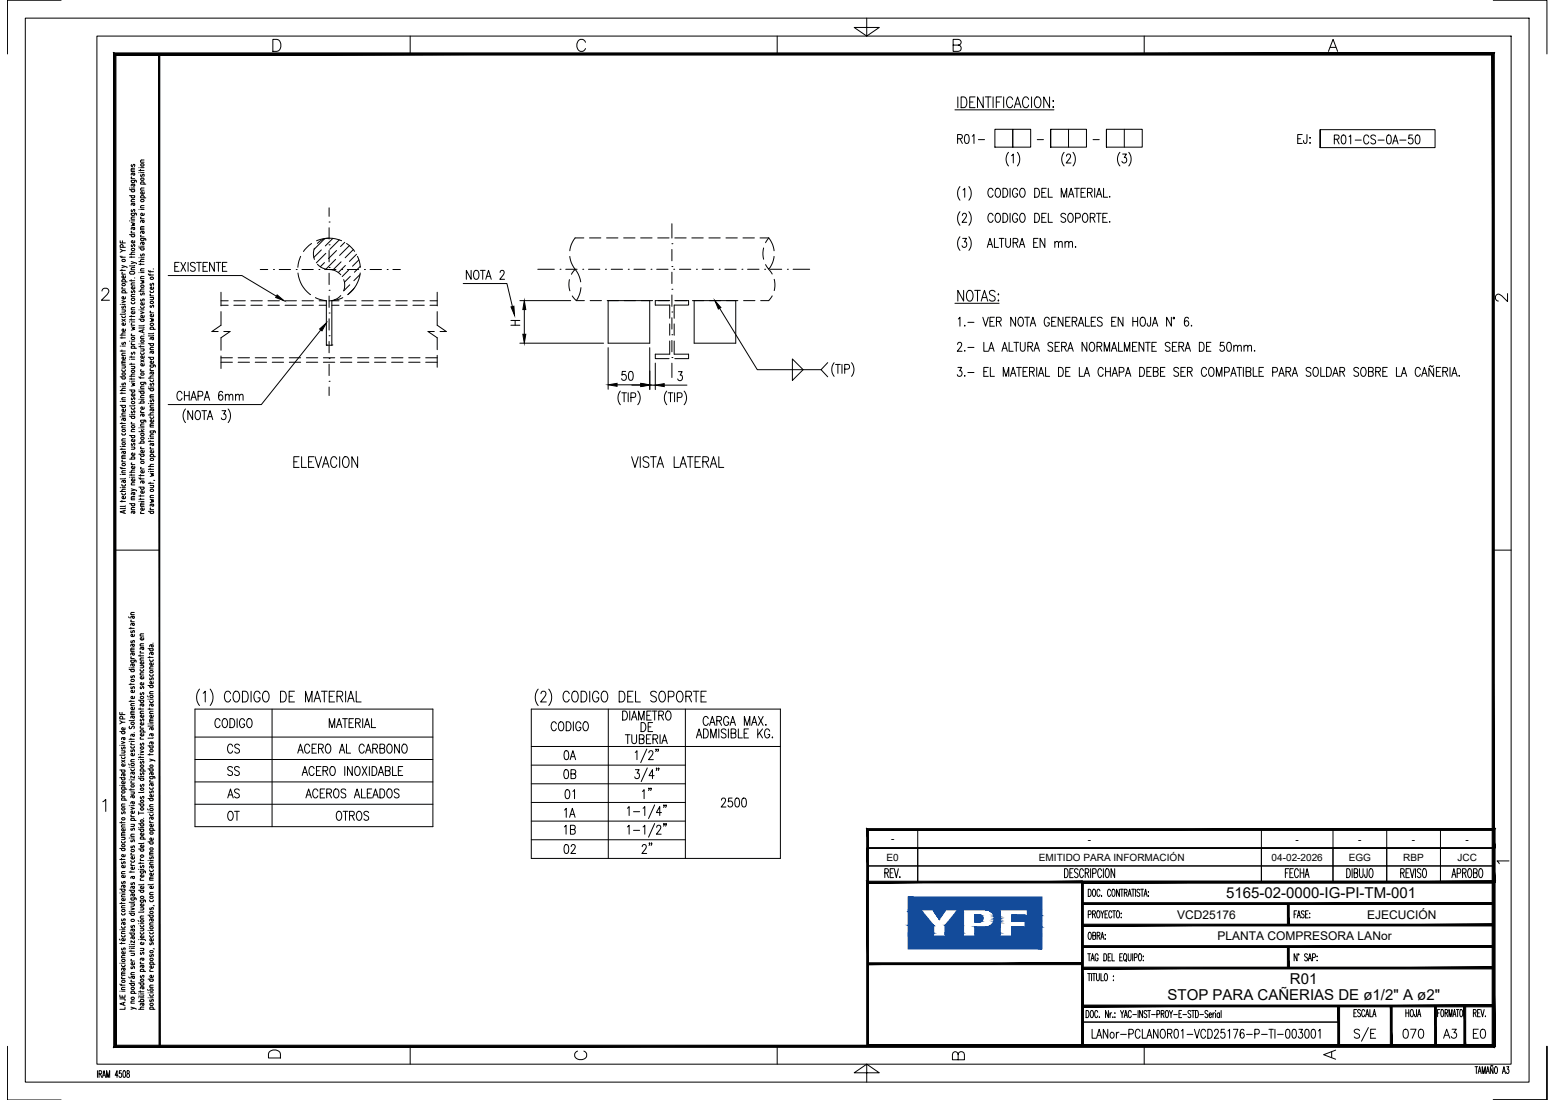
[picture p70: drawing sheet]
<svg xmlns="http://www.w3.org/2000/svg" width="420mm" height="297mm" viewBox="0 0 420 297" stroke-linecap="round" stroke-linejoin="round" font-family="sans-serif">
<defs><g id="words">
<g font-size="4.1">
<text x="331.3" y="242.6">5165-02-0000-IG-PI-TM-001</text>
<text x="348.6" y="265.8">R01</text>
<text x="315.5" y="270.2">STOP PARA CAÑERIAS DE ø1/2&quot; A ø2&quot;</text>
</g>
<g font-size="3.2">
<text x="318" y="248.1">VCD25176</text>
<text x="369.4" y="248.1">EJECUCIÓN</text>
<text x="329" y="253.9">PLANTA COMPRESORA LANor</text>
</g>
<g font-size="2.7">
<text x="240.7" y="227.5">-</text>
<text x="293.9" y="227.5">-</text>
<text x="350.1" y="227.5">-</text>
<text x="367" y="227.5">-</text>
<text x="381.5" y="227.5">-</text>
<text x="396" y="227.5">-</text>
<text x="239.5" y="232.4">E0</text>
<text x="280.7" y="232.4">EMITIDO PARA INFORMACIÓN</text>
<text x="343.6" y="232.4">04-02-2026</text>
<text x="364.4" y="232.4">EGG</text>
<text x="379.2" y="232.4">RBP</text>
<text x="393.8" y="232.4">JCC</text>
</g>
</g></defs>
<!-- layer: AESA-Simbologia -->
<g fill="none" stroke="#000" stroke-width=".27">
<path d="M268.8 34.9h4.8v4.8h-4.8zM273.6 34.9h4.9v4.8h-4.9zM280.3 37.7h1.6M283.9 34.9v4.8v-4.8h9.7v4.8h-9.7M288.7 34.9v4.8M295.3 37.7h1.7M299 34.9v4.8v-4.8h9.6v4.8h-9.6M303.8 34.9v4.8M356.7 35v4.9v-4.9h31.1v4.9h-31.1M52.7 191.5h64.3v31.7h-64.3zM52.7 199h64.3M73.5 191.5v31.7"/>
<path d="M143.6 191.5h67.3v40.3h-67.3zM164.4 191.5v40.3M185.2 191.5v40.3M52.7 205.1h64.3M52.7 211.1h64.3M52.7 217.2h64.3M143.6 216.7h41.6M143.6 211.7h41.6M143.6 206.6h41.6M143.6 201.6h67.3M143.6 226.8h41.6M143.6 221.7h41.6"/>
</g>
<!-- layer: AESA-Textos-02 -->
<g fill="none" stroke="#000" stroke-width=".27">
<path d="M258.7 37.5l1.1-.1 .2-.4-.2-.6-1.1-.1v2.4M259.4 37.5l.6 1.2M260.9 36.4l.4-.1a1.58 1.58 0 0 1 0 2.4h-.2a1.8 1.8 0 0 1-.2-2.3zM262.7 36.8l.5-.5v2.4M264.4 37.7h1.6M350.6 37.5h.8M351.9 36.3h-1.3v2.4h1.3M353.1 36.3v1.9l-.1 .4h-.6l-.2-.7M353.9 37.2h.2zM354 38.5v.2zM360.5 37.6l1.2-.1 .1-.4-.1-.5-1.2-.1v2.4M361.2 37.6l.6 1.3"/>
<path d="M362.7 36.6l.4-.1a1.58 1.58 0 0 1 0 2.4h-.2a1.74 1.74 0 0 1-.2-2.3zM364.5 36.9l.5-.4v2.4M366.2 37.8h1.6M369.8 37a.71 .71 0 0 0-.8-.5 .71 .71 0 0 0-.5 .9v.5a.71 .71 0 0 0 .5 1 .71 .71 0 0 0 .8-.6M371.7 36.8a.64 .64 0 0 0-.8-.3 .64 .64 0 0 0-.4 .8l1 .5a.66 .66 0 0 1-.1 1 .66 .66 0 0 1-1-.3M372.3 37.8h1.7M374.9 36.6l.5-.1a1.58 1.58 0 0 1 0 2.4h-.2a1.77 1.77 0 0 1-.3-2.3zM376.3 38.9l.7-2.4 .8 2.4M376.6 38.1h.9M378.2 37.8h1.7M381.6 36.5h-.9l-.1 1a.74 .74 0 0 1 1 .1 .74 .74 0 0 1 0 1 .74 .74 0 0 1-1 0l-.1-.2M382.7 36.6l.4-.1a1.58 1.58 0 0 1 0 2.4h-.2a1.8 1.8 0 0 1-.2-2.3z"/>
<path d="M259.4 50.4a2.95 2.95 0 0 0 0 3.7M259.4 57.2a2.95 2.95 0 0 0 0 3.6M260 58.2l.4-.6h.4l.3 .5-.2 .8-1 1.1h1.3M260.2 51.3l.5-.5v2.5M261.8 50.4a2.95 2.95 0 0 1 0 3.7M261.8 57.2a2.95 2.95 0 0 1 0 3.6M268.3 51.4a.65 .65 0 0 0-1-.4 1.61 1.61 0 0 0 .2 2.3 .71 .71 0 0 0 .8-.6M268.3 58.2a.65 .65 0 0 0-1-.5 1.61 1.61 0 0 0 .2 2.3 .71 .71 0 0 0 .8-.5M269.2 51l.2-.2a1.3 1.3 0 0 1 1 1 1.3 1.3 0 0 1-.4 1.3l-.2 .2a1.32 1.32 0 0 1-1-1 1.32 1.32 0 0 1 .4-1.3zM269.2 57.7l.2-.1a1.33 1.33 0 0 1 1 1 1.33 1.33 0 0 1-.4 1.3l-.2 .1a1.32 1.32 0 0 1-1-.9 1.32 1.32 0 0 1 .4-1.4zM271 50.8a1.28 1.28 0 0 1 1.3 .9 1.28 1.28 0 0 1-.4 1.4l-.9 .2zM271 57.6a1.3 1.3 0 0 1 1.3 .8 1.3 1.3 0 0 1-.4 1.5l-.9 .1z"/>
<path d="M272.5 41.1a2.88 2.88 0 0 0 0 3.7M272.9 50.8v2.5M272.9 57.6v2.4M273.3 42l.5-.4v2.4M274.9 41.1a2.95 2.95 0 0 1 0 3.7M275 51.4a.71 .71 0 0 0-.9-.5 .71 .71 0 0 0-.5 .9v.5a.72 .72 0 0 0 .7 1 .72 .72 0 0 0 .7-1h-.5M275 58.2a.71 .71 0 0 0-.9-.6 .71 .71 0 0 0-.5 .9v.6a.72 .72 0 0 0 .7 .9 .72 .72 0 0 0 .7-.9h-.5M275.9 51l.2-.2a1.3 1.3 0 0 1 1 1 1.3 1.3 0 0 1-.5 1.3l-.2 .2a1.32 1.32 0 0 1-1-1 1.32 1.32 0 0 1 .5-1.3zM275.9 57.7l.2-.1a1.33 1.33 0 0 1 .9 1 1.33 1.33 0 0 1-.4 1.3l-.2 .1a1.32 1.32 0 0 1-1-.9 1.32 1.32 0 0 1 .5-1.4zM279.6 50.8a1.28 1.28 0 0 1 1.3 .9 1.28 1.28 0 0 1-.4 1.4l-.9 .2zM279.6 57.6a1.3 1.3 0 0 1 1.3 .8 1.3 1.3 0 0 1-.4 1.5l-.9 .1zM281.5 52h.7"/>
<path d="M281.5 58.8h.7M282.7 50.8h-1.2v2.5h1.2M282.7 57.6h-1.2v2.4h1.2M283.3 50.8v2.5h1.1M283.3 57.6v2.4h1.1M286.7 53.3v-2.5l.8 2.5 .7-2.5v2.5M287.5 41.1a2.88 2.88 0 0 0 0 3.7M288 58a.65 .65 0 0 0-.9-.4 .65 .65 0 0 0-.4 .8l1.1 .6a.66 .66 0 0 1-.2 1 .66 .66 0 0 1-.9-.3M288.2 42.2l.3-.6 .6 .1 .2 .3-.3 .8-.9 1.2h1.3M288.7 53.3l.7-2.5 .8 2.5M288.9 57.7l.2-.1a1.33 1.33 0 0 1 .9 1 1.33 1.33 0 0 1-.4 1.3l-.2 .1a1.32 1.32 0 0 1-1-.9 1.32 1.32 0 0 1 .5-1.4zM289 52.5h.9"/>
<path d="M289.9 41.1a2.95 2.95 0 0 1 0 3.7M290.3 50.8h1.3M290.6 58.9l1.1-.1 .2-.4-.1-.6-.4-.2h-.8v2.4M291 50.8v2.5M292.1 52h.7M292.8 57.7l.2-.1a1.33 1.33 0 0 1 1 1 1.33 1.33 0 0 1-.4 1.3l-.2 .1a1.3 1.3 0 0 1-1-.9 1.3 1.3 0 0 1 .4-1.4zM293.3 50.8h-1.2v2.5h1.2M293.8 52l1.2-.1 .1-.4-.1-.5-1.2-.2v2.5M294.5 52l.6 1.3M294.6 58.8l1.1-.2 .2-.3-.1-.5-.4-.2h-.8v2.4M295.2 58.8l.7 1.2M295.8 50.8v2.5"/>
<path d="M296.2 53.3l.8-2.5 .7 2.5M296.2 57.6h1.3M296.5 52.5h.9M296.9 57.6v2.4M298 58.8h.7M298.2 50.8v2.5h1.1M299.2 57.6h-1.2v2.4h1.2M299.8 53v.3zM299.8 59.8v.2zM302.6 41.1a2.88 2.88 0 0 0 0 3.7M303.3 41.6h1.1l-.6 .9a.72 .72 0 0 1 .6 1.1 .72 .72 0 0 1-1.3-.1M305 41.1a2.95 2.95 0 0 1 0 3.7"/>
<path d="M259.4 63.9a2.95 2.95 0 0 0 0 3.7M260.1 64.4h1l-.5 .9a.71 .71 0 0 1 .6 1.1 .71 .71 0 0 1-1.3-.1M261.8 63.9a2.95 2.95 0 0 1 0 3.7M266.8 66.8l.7-2.4 .7 2.4M267 66h.9M268.7 64.4v2.4h1.1M270 64.4h1.3M270.6 64.4v2.4M271.7 64.4v1.7a.65 .65 0 0 0 .7 .7 .65 .65 0 0 0 .6-.7v-1.7M273.7 65.5l1.2-.1 .1-.3-.1-.6-1.2-.1v2.4M274.4 65.5l.6 1.3M275.4 66.8l.8-2.4 .7 2.4"/>
<path d="M275.7 66h.9M279.3 65.5h.7M280.5 64.4h-1.2v2.4h1.2M282.3 64.4v2.4l-1.3-2.4v2.4M285 65.6l.5-.4 .4 .1 .1 1.5M285 65.2v1.6M286 65.6l.5-.4 .4 .1 .1 1.5M287.8 65.6l.4-.4 .5 .1 .1 1.5M287.8 65.2v1.6M288.8 65.6l.4-.4 .5 .1 .1 1.5M290.6 66.6v.2zM258.7 93l.4-.6 .6 .1 .1 .4-.2 .8-.9 1.2h1.2"/>
<path d="M258.8 99.2h1l-.5 .9a.71 .71 0 0 1 .6 1.1 .71 .71 0 0 1-1.2 0M258.9 86.1l.5-.4v2.4M260.7 94.6v.3zM260.7 87.8v.3zM261.5 93.8h1.7M261.5 87h1.7M265.6 85.7l.7 2.4 .7-2.4M265.8 92.4v2.5h1.1M267 99.2h-1.2v2.4h1.2M267.1 94.9l.8-2.5 .7 2.5M267.4 94.1h.9M267.5 86.8h.7"/>
<path d="M267.6 99.2v2.4h1.1M268.7 85.7h-1.2v2.4h1.2M269.2 86.8l1.1-.1 .2-.3-.2-.6-1.1-.1v2.4M269.9 86.8l.6 1.3M270.7 94.9l.8-2.5 .7 2.5M271 94.1h.9M272.6 92.4v2.5h1.1M273.9 92.4h1.3M274.4 85.7v2.4l-1.3-2.4v2.4M274.6 92.4v2.5M274.7 99.2h1.3M275.3 99.2v2.4"/>
<path d="M275.4 85.8l.2-.1a1.32 1.32 0 0 1 1 .9 1.32 1.32 0 0 1-.4 1.4l-.2 .1a1.32 1.32 0 0 1-1-1 1.32 1.32 0 0 1 .4-1.3zM275.7 92.4v1.8a.65 .65 0 0 0 .6 .7 .65 .65 0 0 0 .7-.7v-1.8M276.9 85.7h1.3M277.5 85.7v2.4M277.6 99.2h-1.2v2.4h1.2M277.7 93.6l1.1-.1 .2-.4-.2-.6-1.1-.1v2.5M278.4 88.1l.7-2.4 .7 2.4M278.4 93.6l.6 1.3M278.6 87.3h1M279.4 94.9l.7-2.5 .8 2.5M279.7 94.1h.9M280.1 99.2v2.4"/>
<path d="M282.5 99.2v2.4h1.1M283.5 86.2a.71 .71 0 0 0-.9-.5 .71 .71 0 0 0-.4 .9v.6a.72 .72 0 0 0 .6 .9 .72 .72 0 0 0 .7-.9h-.4M284.2 86.8h.7M284.4 92.8a.69 .69 0 0 0-.7-.4 .69 .69 0 0 0-.6 .6l.2 .4 1 .4 .1 .7a.75 .75 0 0 1-1.3 0M285.1 93.6h.7M285.4 85.7h-1.2v2.4h1.2M286 99.2a1.3 1.3 0 0 1 1.3 .8 1.3 1.3 0 0 1-.4 1.5l-.9 .1zM286.3 92.4h-1.2v2.5h1.2M286.9 93.6l1.1-.1 .1-.4-.1-.6-1.1-.1v2.5M287.2 85.7v2.4l-1.3-2.4v2.4M287.5 93.6l.6 1.3M288 86.8h.7"/>
<path d="M288.5 94.9l.7-2.5 .8 2.5M288.8 94.1h.9M289.1 85.7h-1.1v2.4h1.1M289.1 99.2h-1.1v2.4h1.1M289.7 86.8l1.1-.1 .2-.3-.2-.6-1.1-.1v2.4M290.3 86.8l.7 1.3M291.4 88.1l.7-2.4 .7 2.4M291.6 99.2v2.4h1.1M291.6 87.3h.9M293.3 85.7v2.4h1.1M293.7 92.4v2.5l-1.3-2.5v2.5M294.7 92.5l.2-.1a1.32 1.32 0 0 1 1 1 1.32 1.32 0 0 1-.5 1.3l-.2 .2a1.32 1.32 0 0 1-1-1 1.32 1.32 0 0 1 .5-1.4z"/>
<path d="M294.9 86.8h.7M296.1 85.7h-1.2v2.4h1.2M296.4 93.6l1.1-.1 .2-.4-.2-.6-1.1-.1v2.5M297.1 93.6l.6 1.3M297.8 86a.68 .68 0 0 0-.7-.4 .68 .68 0 0 0-.6 .6l.2 .4 .9 .4 .2 .7a.76 .76 0 0 1-1.3 0M298.1 99.8a.65 .65 0 0 0-1-.5 1.6 1.6 0 0 0 .1 2.3 .68 .68 0 0 0 .9-.5M298.4 94.9v-2.5l.7 2.5 .7-2.5v2.5M298.7 99.2v2.4M300 99.2v2.4M300.3 94.9l.7-2.5 .8 2.5M300.4 86.8h.7M300.6 94.1h.9"/>
<path d="M301.6 85.7h-1.2v2.4h1.2M302.2 92.4v2.5h1.1M303.4 85.7v2.4l-1.3-2.4v2.4M303.8 94.9v-2.5l.7 2.5 .8-2.5v2.5M306 93.6h.7M306.1 86.8h1.3M306.1 85.7v2.4M307.2 92.4h-1.2v2.5h1.2M307.4 85.7v2.4M307.9 99.2a1.3 1.3 0 0 1 1.4 .8 1.3 1.3 0 0 1-.4 1.5l-1 .1zM308.4 85.8l.2-.1a1.32 1.32 0 0 1 1 .9 1.32 1.32 0 0 1-.5 1.4l-.2 .1a1.32 1.32 0 0 1-1-1 1.32 1.32 0 0 1 .5-1.3zM309.1 92.4v2.5l-1.3-2.5v2.5"/>
<path d="M309.5 92.4h1.3M310.2 92.4v2.5M310.9 85.7v1.8l-.2 .5h-.5l-.2-.7M311.1 99.2h-1.2v2.4h1.2M311.3 93.6h.7M311.4 88.1l.7-2.4 .7 2.4M311.6 87.3h.9M312.5 92.4h-1.2v2.5h1.2M314.8 99.2h-1.2v2.4h1.2M316.1 92.8a.65 .65 0 0 0-.8-.4 .65 .65 0 0 0-.4 .8l1.1 .6 .1 .7a.76 .76 0 0 1-1.2 0M316.5 85.7v2.4l-1.3-2.4v2.4M316.8 93.6h.7"/>
<path d="M317 85.7h.3v.3h-.3zM318 92.4h-1.2v2.5h1.2M318.5 99.6a.65 .65 0 0 0-.9-.4 .65 .65 0 0 0-.4 .8l1.1 .6 .2 .7a.76 .76 0 0 1-1.3 0M318.5 93.6l1.1-.1 .2-.4-.2-.6-1.1-.1v2.5M319.2 93.6l.6 1.3M320.2 94.9l.7-2.5 .8 2.5M320.3 99.2h-1.2v2.4h1.2M320.5 94.1h.9M321.1 86a.52 .52 0 0 0-.8-.2l-.2 .3a1.6 1.6 0 0 0 .5 2 .71 .71 0 0 0 .6-.9 .71 .71 0 0 0-.9-.5l-.3 .6M321.9 87.8v.3zM324.1 92.4a1.3 1.3 0 0 1 1.3 .8 1.3 1.3 0 0 1-.4 1.5l-.9 .2zM326 99.8a.65 .65 0 0 0-1-.5 1.6 1.6 0 0 0 .2 2.3 .68 .68 0 0 0 .8-.5"/>
<path d="M326 93.6h.7M326.9 99.3l.2-.1a1.32 1.32 0 0 1 1 1 1.32 1.32 0 0 1-.4 1.3l-.2 .1a1.32 1.32 0 0 1-1-1 1.32 1.32 0 0 1 .4-1.3zM327.2 92.4h-1.2v2.5h1.2M330.7 92.4h-.9l-.1 1.1a.73 .73 0 0 1 1 .1 .73 .73 0 0 1 0 1 .73 .73 0 0 1-1 0l-.1-.2M331.7 92.5l.5-.1a1.58 1.58 0 0 1 0 2.5h-.2a1.74 1.74 0 0 1-.3-2.4zM333.4 93.7l.4-.5 .5 .2 .1 1.5M333.4 93.2v1.7M334.2 99.2h1.3M334.4 93.7l.5-.5 .4 .2 .1 1.5M334.9 99.2v2.4M336 99.2v2.4M336.1 93.7l.5-.5 .5 .2v1.5"/>
<path d="M336.1 93.2v1.7M337.1 93.7l.5-.5 .5 .2 .1 1.5M338.6 99.2v2.4h1.1M339 94.6v.3zM341.4 99.2h-1.2v2.4h1.2M354.2 99.6a.68 .68 0 0 0-.7-.4 .68 .68 0 0 0-.6 .6l.2 .3 .9 .5 .2 .7a.76 .76 0 0 1-1.3 0M355.1 99.3l.2-.1a1.32 1.32 0 0 1 1 1 1.32 1.32 0 0 1-.4 1.3l-.2 .1a1.32 1.32 0 0 1-1-1 1.32 1.32 0 0 1 .4-1.3zM356.9 99.2v2.4h1.1M358.4 99.2a1.27 1.27 0 0 1 1.3 .7 1.27 1.27 0 0 1-.2 1.4l-.4 .3h-.7zM367.1 99.6a.65 .65 0 0 0-.8-.4 .65 .65 0 0 0-.4 .8l1 .6 .2 .7a.76 .76 0 0 1-1.3 0M368 99.3l.2-.1a1.32 1.32 0 0 1 1 1 1.32 1.32 0 0 1-.5 1.3l-.1 .1a1.32 1.32 0 0 1-1-1 1.32 1.32 0 0 1 .4-1.3zM374.8 99.2h-1.2v2.4h1.2"/>
<path d="M377.3 99.2v2.4h1.1M383.8 99.8a.71 .71 0 0 0-.9-.6 .71 .71 0 0 0-.5 .9v.6a.71 .71 0 0 0 .5 .9 .71 .71 0 0 0 .9-.5M387.3 98.7l-.3 .4-.5-.4-.3 .4M387.4 99.4v2.2l-1.3-2.2v2.2M389.3 99.2h-1.2v2.4h1.2M391.8 99.2v2.4M260.7 101.4v.2zM261.5 100.6h1.7M265.8 100.4h.8M271.1 101.6v-2.4l.7 2.4 .8-2.4v2.4M273 101.6l.7-2.4 .8 2.4M273.3 100.8h.9"/>
<path d="M276.4 100.4h.8M278.2 100.4l1.1-.1 .2-.4-.2-.6-1.1-.1v2.4M278.8 100.4l.7 1.2M280.6 101.6l.7-2.4 .7 2.4M280.9 100.8h.9M288 100.4h.7M292.9 101.6l.8-2.4 .7 2.4M293.2 100.8h.9M298.7 100.4h1.3M300.5 101.6l.7-2.4 .7 2.4M300.8 100.8h.9M302.4 100.5h.8a.66 .66 0 0 0 .5-.6 .66 .66 0 0 0-.5-.7h-.8v2.4"/>
<path d="M304.1 101.6l.7-2.4 .7 2.4M304.4 100.8h.9M309.9 100.4h.7M311.6 100.4l1.1-.1 .2-.4-.2-.6-1.1-.1v2.4h.9l.3-.2 .1-.6-.4-.4M313.6 100.4h.7M319.1 100.4h.7M320.8 100.4l1.1-.1 .2-.4-.2-.6-1.1-.1v2.4M321.5 100.4l.6 1.2M328.7 101.6v-2.4l.7 2.4 .8-2.4v2.4M330.9 100.5h.8a.67 .67 0 0 0 .5-.6 .67 .67 0 0 0-.5-.7h-.8v2.4M332.5 101.6l.8-2.4 .7 2.4M332.8 100.8h.9"/>
<path d="M336.7 100.4l1.1-.1 .2-.4-.2-.6-1.1-.1v2.4h.8l.4-.2 .1-.6-.5-.4M340.2 100.4h.7M343.9 100.5h.8a.66 .66 0 0 0 .5-.6 .66 .66 0 0 0-.5-.7h-.8v2.4M345.5 101.6l.8-2.4 .7 2.4M345.8 100.8h.9M347.5 100.4l1.1-.1 .2-.4-.2-.6-1.1-.1v2.4M348.1 100.4l.7 1.2M349.1 101.6l.8-2.4 .7 2.4M349.4 100.8h.9M360.1 101.6l.7-2.4 .8 2.4M360.4 100.8h.9M362 100.4l1.1-.1 .2-.4-.2-.6-1.1-.1v2.4"/>
<path d="M362.7 100.4l.6 1.2M369.8 100.4l1.1-.1 .2-.4-.2-.6-1.1-.1v2.4h.8a.66 .66 0 0 0 .5-.6 .66 .66 0 0 0-.5-.6M371.7 100.4l1.1-.1 .2-.4-.2-.6-1.1-.1v2.4M372.3 100.4l.7 1.2M373.6 100.4h.8M378.6 101.6l.7-2.4 .8 2.4M378.9 100.8h.9M384.1 101.6l.8-2.4 .7 2.4M384.4 100.8h.9M388.1 100.4h.7M389.8 100.4l1.1-.1 .2-.4-.2-.6-1.1-.1v2.4M390.5 100.4l.6 1.2"/>
<path d="M392.2 101.6l.8-2.4 .7 2.4M392.5 100.8h.9M394.3 101.4v.2zM59.5 194.6a.71 .71 0 0 0-.9-.5 .71 .71 0 0 0-.5 .9v.5a.71 .71 0 0 0 .5 1 .71 .71 0 0 0 .9-.6M60.4 194.2l.2-.1a1.3 1.3 0 0 1 1 .9 1.3 1.3 0 0 1-.5 1.3l-.2 .2a1.3 1.3 0 0 1-1-1 1.3 1.3 0 0 1 .5-1.3zM62.1 194.1a1.29 1.29 0 0 1 1.3 .8 1.29 1.29 0 0 1-.3 1.4l-1 .2zM64.1 194.1v2.4M66.1 194.6a.64 .64 0 0 0-1-.4 1.61 1.61 0 0 0 .2 2.3 .73 .73 0 0 0 .8-1h-.5M67 194.2l.2-.1a1.3 1.3 0 0 1 1 .9 1.3 1.3 0 0 1-.4 1.3l-.2 .2a1.32 1.32 0 0 1-1-1 1.32 1.32 0 0 1 .4-1.3zM89 196.5v-2.4l.7 2.4 .7-2.4v2.4M90.9 196.5l.8-2.4 .7 2.4M91.2 195.7h.9"/>
<path d="M92.6 194.1h1.3M93.2 194.1v2.4M94.3 195.2h.8M95.5 194.1h-1.2v2.4h1.2M96.1 195.2l1.1-.1 .1-.4-.1-.5-1.1-.1v2.4M96.7 195.2l.6 1.3M98 194.1v2.4M98.5 196.5l.7-2.4 .7 2.4M98.7 195.7h1M100.4 194.1v2.4h1.1M150.3 195.5a.65 .65 0 0 0-1-.5 1.58 1.58 0 0 0 .2 2.3 .68 .68 0 0 0 .8-.5M151.2 195l.2-.1a1.32 1.32 0 0 1 1 1 1.32 1.32 0 0 1-.4 1.3l-.2 .1a1.3 1.3 0 0 1-1-.9 1.3 1.3 0 0 1 .4-1.4z"/>
<path d="M153 194.9a1.29 1.29 0 0 1 1.3 .8 1.29 1.29 0 0 1-.4 1.5l-.9 .1zM154.9 194.9v2.4M157 195.5a.71 .71 0 0 0-.9-.6 .71 .71 0 0 0-.5 .9v.6a.72 .72 0 0 0 .7 .9 .72 .72 0 0 0 .7-.9h-.5M157.9 195l.2-.1a1.32 1.32 0 0 1 1 1 1.32 1.32 0 0 1-.5 1.3l-.2 .1a1.3 1.3 0 0 1-1-.9 1.3 1.3 0 0 1 .5-1.4zM168.2 192a1.29 1.29 0 0 1 1.3 .8 1.29 1.29 0 0 1-.4 1.5l-.9 .1zM169 198.4h1.2M169.6 198.4v2.4M170.2 192v2.4M170.6 194.4l.8-2.4 .7 2.4M170.7 198.4v1.7a.65 .65 0 0 0 .7 .7 .65 .65 0 0 0 .6-.7v-1.7M170.9 193.6h.9M172.6 194.4v-2.4l.7 2.4 .7-2.4v2.4"/>
<path d="M172.7 199.6l1.1-.2 .2-.3-.2-.6-1.1-.1v2.4h.9l.3-.2 .1-.6-.4-.4M173.2 195.1a1.3 1.3 0 0 1 1.3 .8 1.3 1.3 0 0 1-.4 1.5l-.9 .2zM174.7 199.6h.7M174.8 193.2h.7M175.1 196.3h.8M175.9 198.4h-1.2v2.4h1.2M176 192h-1.2v2.4h1.2M176.3 192h1.2M176.3 195.1h-1.2v2.5h1.2M176.4 199.6l1.1-.2 .2-.3-.1-.5-.4-.2h-.8v2.4M176.9 192v2.4M177.1 199.6l.6 1.2"/>
<path d="M178 193.2l1.1-.2 .2-.3-.1-.5-.4-.2h-.8v2.4M178.4 198.4v2.4M178.6 193.2l.7 1.2M180.2 192.1l.2-.1a1.31 1.31 0 0 1 1 1 1.31 1.31 0 0 1-.4 1.3l-.2 .1a1.33 1.33 0 0 1-1-.9 1.33 1.33 0 0 1 .4-1.4zM188.2 199.3l.7-2.5 .7 2.5M188.4 198.5h1M190.1 196.8a1.3 1.3 0 0 1 1.3 .9 1.3 1.3 0 0 1-.4 1.4l-.9 .2zM191.4 194a.71 .71 0 0 0-.9-.5 .71 .71 0 0 0-.5 .9v.6a.71 .71 0 0 0 .5 .9 .71 .71 0 0 0 .9-.6M191.7 195.9l.8-2.4 .7 2.4M192 195.1h.9M192 199.3v-2.5l.8 2.5 .7-2.5v2.5M193.7 194.6l1.1-.1 .2-.3-.2-.6-1.1-.1v2.4"/>
<path d="M194.2 196.8v2.5M194.3 194.6l.7 1.3M196.2 197.2a.64 .64 0 0 0-.8-.4 .64 .64 0 0 0-.4 .8l1 .6a.66 .66 0 0 1-.2 1.1 .66 .66 0 0 1-.9-.4M196.8 196.8v2.5M196.9 194a.71 .71 0 0 0-.9-.5 .71 .71 0 0 0-.5 .9v.6a.72 .72 0 0 0 .7 .9 .72 .72 0 0 0 .7-.9h-.5M197.3 195.9l.7-2.4 .7 2.4M197.5 198l1.1-.1 .2-.4v-.4l-.4-.3h-.9v2.5h.9a.66 .66 0 0 0 .5-.7 .66 .66 0 0 0-.5-.6M197.5 195.1h1M199.5 196.8v2.5h1.1M201.1 198h.7M201.1 195.9v-2.4l.8 2.4 .7-2.4v2.4M202.2 196.8h-1.1v2.5h1.1"/>
<path d="M203.1 195.9l.7-2.4 .7 2.4M203.3 195.1h1M204.7 196.8v2.5M204.9 193.5l1.3 2.4M205.2 197.9l.8 1.4M206 196.8l-1.3 1.7M206.2 193.5l-1.3 2.4M206.8 195.8h.2zM208 197.4a.71 .71 0 0 0-.9-.6 .71 .71 0 0 0-.5 1v.5a.72 .72 0 0 0 .7 1 .72 .72 0 0 0 .7-1h-.5M208.6 199.1h.2zM61.5 215.5l.8-2.5 .7 2.5M61.8 214.7h.9"/>
<path d="M61.9 219.2l.2-.1a1.33 1.33 0 0 1 1 1 1.33 1.33 0 0 1-.5 1.3l-.1 .1a1.32 1.32 0 0 1-1-1 1.32 1.32 0 0 1 .4-1.3zM62.8 207.3a.65 .65 0 0 0-.8-.3 .65 .65 0 0 0-.4 .8l1 .6 .2 .7a.76 .76 0 0 1-1.3 0M62.9 201.5a.71 .71 0 0 0-.9-.5 .71 .71 0 0 0-.5 .9v.5a.71 .71 0 0 0 .5 1 .71 .71 0 0 0 .9-.6M63.4 219.1h1.3M64 219.1v2.4M64.7 213.4a.65 .65 0 0 0-.9-.4 .65 .65 0 0 0-.3 .9l1 .5a.66 .66 0 0 1-.2 1 .66 .66 0 0 1-.9-.3M64.7 207.3a.65 .65 0 0 0-.9-.3 .65 .65 0 0 0-.3 .8l1 .6 .2 .7a.76 .76 0 0 1-1.3 0M64.7 201.3a.63 .63 0 0 0-.8-.4 .63 .63 0 0 0-.4 .8l1 .6a.66 .66 0 0 1-.1 1.1 .66 .66 0 0 1-1-.4M80.5 203.4l.7-2.5 .7 2.5M80.7 202.6h.9M81.6 209.4l.8-2.4 .7 2.4M81.9 208.6h.9"/>
<path d="M82.7 215.5l.7-2.5 .7 2.5M82.9 214.7h1M83.7 201.5a.71 .71 0 0 0-.9-.5 .71 .71 0 0 0-.5 .9v.5a.71 .71 0 0 0 .5 1 .71 .71 0 0 0 .9-.6M84.3 202.1h.7M84.9 207.6a.65 .65 0 0 0-1-.5 1.6 1.6 0 0 0 .1 2.3 .68 .68 0 0 0 .9-.6M85.5 200.9h-1.2v2.5h1.2M85.5 208.1h.8M85.9 213.6a.66 .66 0 0 0-1-.4 1.61 1.61 0 0 0 .1 2.3 .74 .74 0 0 0 .9-.6M86.1 202.1l1.1-.1 .2-.4-.1-.4-.4-.3h-.8v2.5M86.5 214.2h.8M86.7 207h-1.2v2.4h1.2M86.7 202.1l.7 1.3"/>
<path d="M87.3 208.1l1.1-.1 .2-.3-.2-.6-1.1-.1v2.4M87.7 213h-1.2v2.5h1.2M87.9 208.1l.7 1.3M88.3 201.1l.2-.2a1.32 1.32 0 0 1 1 1 1.32 1.32 0 0 1-.5 1.3l-.2 .2a1.33 1.33 0 0 1-1-1 1.33 1.33 0 0 1 .5-1.3zM88.3 214.2l1.1-.1 .2-.4-.2-.5-1.1-.2v2.5M88.9 214.2l.7 1.3M89.5 207.1l.2-.1a1.32 1.32 0 0 1 1 1 1.32 1.32 0 0 1-.5 1.3l-.2 .1a1.32 1.32 0 0 1-1-1 1.32 1.32 0 0 1 .5-1.3zM90.5 213.2l.2-.2a1.3 1.3 0 0 1 1 1 1.3 1.3 0 0 1-.5 1.3l-.2 .2a1.32 1.32 0 0 1-1-1 1.32 1.32 0 0 1 .5-1.3zM91.2 219.2l.2-.1a1.33 1.33 0 0 1 1 1 1.33 1.33 0 0 1-.4 1.3l-.2 .1a1.33 1.33 0 0 1-1-1 1.33 1.33 0 0 1 .4-1.3zM91.7 203.4l.7-2.5 .8 2.5M92 202.6h.9M92.7 219.1h1.3"/>
<path d="M93.2 207v2.4M93.3 219.1v2.4M93.4 213.4a.67 .67 0 0 0-.7-.4 .67 .67 0 0 0-.5 .6l.1 .4 1 .4 .1 .7a.74 .74 0 0 1-1.2 0M93.6 200.9v2.5h1.1M95.2 207v2.4l-1.3-2.4v2.4M95.7 215.5l.8-2.5 .7 2.5M96 214.7h.9M96.2 207.1l.2-.1a1.32 1.32 0 0 1 1 1 1.32 1.32 0 0 1-.5 1.3l-.1 .1a1.32 1.32 0 0 1-1-1 1.32 1.32 0 0 1 .4-1.3zM96.7 219.2l.2-.1a1.33 1.33 0 0 1 .9 1 1.33 1.33 0 0 1-.4 1.3l-.2 .1a1.33 1.33 0 0 1-1-1 1.33 1.33 0 0 1 .5-1.3zM97.7 213v2.5h1.1M97.9 207l1.2 2.4M98.4 201.5a.66 .66 0 0 0-1-.4 1.61 1.61 0 0 0 .2 2.3 .74 .74 0 0 0 .8-.6"/>
<path d="M98.8 203.4l.7-2.5 .8 2.5M99.1 202.6h.9M99.1 207l-1.2 2.4M99.3 214.2h.7M99.6 219.4a.63 .63 0 0 0-.8-.3 .63 .63 0 0 0-.4 .8l1 .6a.66 .66 0 0 1-.1 1 .66 .66 0 0 1-1-.3M99.8 207v2.4M100.4 213h-1.1v2.5h1.1M100.5 207a1.27 1.27 0 0 1 1.3 .7 1.27 1.27 0 0 1-.2 1.4l-.4 .3h-.7zM100.7 202.1l1.1-.1 .2-.4-.2-.5-1.1-.2v2.5M100.7 215.5l.8-2.5 .7 2.5M101 214.7h.9M101.4 202.1l.6 1.3"/>
<path d="M102.2 209.4l.7-2.4 .8 2.4M102.5 208.6h.9M102.7 202.1l1.1-.1 .1-.4-.1-.5-1.1-.2v2.5h.8a.66 .66 0 0 0 .5-.7 .66 .66 0 0 0-.5-.6M102.7 213a1.28 1.28 0 0 1 1.3 .9 1.28 1.28 0 0 1-.4 1.4l-.9 .2zM104.1 208.1l1.1-.1 .2-.3-.2-.6-1.1-.1v2.4h.9a.67 .67 0 0 0 .4-.6 .67 .67 0 0 0-.4-.7M104.9 201.1l.2-.2a1.33 1.33 0 0 1 .9 1 1.33 1.33 0 0 1-.4 1.3l-.2 .2a1.33 1.33 0 0 1-1-1 1.33 1.33 0 0 1 .5-1.3zM104.9 213.2l.2-.2a1.3 1.3 0 0 1 .9 1 1.3 1.3 0 0 1-.4 1.3l-.2 .2a1.32 1.32 0 0 1-1-1 1.32 1.32 0 0 1 .5-1.3zM106.1 207v2.4h1.1M107.6 208.1h.8M107.8 213.4a.68 .68 0 0 0-.7-.4 .68 .68 0 0 0-.6 .6l.2 .4 .9 .4 .2 .7a.76 .76 0 0 1-1.3 0M107.9 200.9v2.5l-1.3-2.5v2.5M108.8 207h-1.2v2.4h1.2"/>
<path d="M108.9 201.1l.2-.2a1.32 1.32 0 0 1 1 1 1.32 1.32 0 0 1-.4 1.3l-.2 .2a1.33 1.33 0 0 1-1-1 1.33 1.33 0 0 1 .4-1.3zM152.5 218.7l.5-.4v2.4M152.6 207.9l.5-.1a1.58 1.58 0 0 1 0 2.5h-.2a1.8 1.8 0 0 1-.3-2.4zM152.7 202.8l.4-.1a1.58 1.58 0 0 1 0 2.4h-.1a1.8 1.8 0 0 1-.3-2.3zM153 213.4l.4-.2a1.56 1.56 0 0 1 0 2.5h-.2a1.8 1.8 0 0 1-.2-2.3zM154.1 205.1l.7-2.4 .7 2.4M154.2 219.9h.9M154.3 209l1.1-.1 .2-.4-.2-.6-1.1-.1v2.5h.8l.4-.3 .1-.5-.5-.5M154.3 204.3h.9M154.8 213.7l.4-.5v2.5M169.5 218.3l.5-.5v2.4M171.2 219.2h1.6"/>
<path d="M171.6 203.2l.5-.5v2.4M171.7 207.8h1l-.6 1a.72 .72 0 0 1 .6 1.1 .72 .72 0 0 1-1.2-.1M173.6 213.7l.4-.5v2.5M173.8 218.3l.4-.5v2.4M174.8 202.3l-1.7 3.6M174.9 207.4l-1.7 3.7M175.3 203.3l.4-.6 .6 .1 .1 .4-.3 .8-.9 1.1h1.3M175.4 212.9h-.2h.2l-.2 .6M176 212.9h-.2h.2l-.2 .6M176.7 209.5h-1.3l.9-1.7v2.5M176.9 217.3l-1.7 3.7M177.4 202.4h-.2h.2l-.2 .6"/>
<path d="M177.5 207.5h-.2h.2l-.2 .6M177.9 202.4h-.2h.2l-.2 .6M178 207.5h-.1h.1l-.1 .6M178.7 219.4h-1.3l.9-1.6v2.4M178.8 200.8l.8-2.4 .7 2.4M179.1 200h.9M179.5 217.5h-.2h.2l-.2 .5M180 217.5h-.2h.2l-.2 .5M194.9 216.1l.4-.6 .6 .1 .1 .4-.2 .8-.9 1.1h1.3M197.8 215.5h-.9l-.1 1a.74 .74 0 0 1 1 .1 .74 .74 0 0 1 0 1 .74 .74 0 0 1-1 .1l-.1-.2M198.8 215.6l.5-.1a1.58 1.58 0 0 1 0 2.4h-.2a1.8 1.8 0 0 1-.3-2.3zM200.7 215.6l.4-.1a1.58 1.58 0 0 1 0 2.4h-.2a1.8 1.8 0 0 1-.2-2.3z"/>
<path d="M94.4 220.2l1.2-.1 .1-.3-.1-.6-1.2-.1v2.4M95.1 220.2l.6 1.3M152.5 223.3l.5-.5v2.5M152.7 228.2l.4-.1a1.58 1.58 0 0 1 0 2.4h-.1a1.78 1.78 0 0 1-.3-2.3zM153.9 220.7l.7-2.4 .8 2.4M154.1 224l1.1-.1 .2-.4-.2-.5-1.1-.2v2.5h.9a.66 .66 0 0 0 .4-.7 .66 .66 0 0 0-.4-.6M154.3 228.6l.4-.5h.4l.3 .4-.2 .8-1 1.2h1.3M169.5 223.3l.5-.5v2.5M171.2 224.2h1.6M173.5 228.6l.4-.5h.4l.3 .4-.3 .8-.9 1.2h1.3M173.8 223.3l.4-.5v2.5M175.6 227.7h-.2h.2l-.2 .6"/>
<path d="M176.1 227.7h-.2h.2l-.2 .6M176.9 222.4l-1.7 3.7M177.4 223.4l.4-.6 .6 .2 .1 .3-.2 .8-.9 1.2h1.2M179.5 222.5h-.2h.2l-.2 .6M180 222.5h-.2h.2l-.2 .6"/>
</g>
<!-- layer: AESA-Textos-01 -->
<g fill="none" stroke="#000" stroke-width=".27">
<path d="M258 29.7h26.8M258.8 26.2v2.9M259.7 26.2h.8a1.72 1.72 0 0 1 0 2.9h-.8zM262 27.5h.9M263.5 26.2h-1.5v2.9h1.5M265.7 26.2v2.9l-1.6-2.9v2.9M266.2 26.2h1.6M267 26.2v2.9M268.3 26.2v2.9M269.2 27.5h.9M270.6 26.2h-1.4v2.9M271.2 26.2v2.9"/>
<path d="M273.6 26.9a.85 .85 0 0 0-1-.7 .85 .85 0 0 0-.6 1.1v.7a.85 .85 0 0 0 .6 1.1 .85 .85 0 0 0 1-.7M274.1 29.1l.9-2.9 .8 2.9M274.4 28.1h1.1M277.9 26.9a.85 .85 0 0 0-1-.7 .85 .85 0 0 0-.6 1.1v.7a.85 .85 0 0 0 .6 1.1 .85 .85 0 0 0 1-.7M278.7 26.2v2.9M279.9 26.3l.3-.1a1.4 1.4 0 0 1 1 2.2 .86 .86 0 0 1-1.1 .7 .86 .86 0 0 1-.6-1.1l.1-1.1zM283.6 26.2v2.9l-1.6-2.9v2.9M284.6 27.1v.3zM284.6 28.8v.3zM260.4 78.4v2.9l-1.6-2.9v2.9M261.6 78.6l.2-.2a1.39 1.39 0 0 1 1 2.2 .85 .85 0 0 1-1.1 .7 .85 .85 0 0 1-.6-1.1l.1-1.1zM263.4 78.4h1.5"/>
<path d="M264.1 78.4v2.9M268.9 78.8a.77 .77 0 0 0-1-.4 .77 .77 0 0 0-.5 1l.4 .3a1.23 1.23 0 0 1 1.1 .8v.4a.91 .91 0 0 1-1.6 0M269.8 79.4v.3zM258 81.9h12M265.1 81.3l.9-2.9 .9 2.9M265.5 80.4h1.1M269.8 81v.3zM79.4 124.7h.9M80.8 123.3h-1.4v2.9h1.4M81.5 123.3v2.9h1.3M83.4 124.7h.8M84.8 123.3h-1.4v2.9h1.4"/>
<path d="M85.1 123.3l.9 2.9 .9-2.9M87.1 126.2l.9-2.9 .9 2.9M87.5 125.3h1.1M91 124a.85 .85 0 0 0-1-.7 .85 .85 0 0 0-.7 1.1v.7a.85 .85 0 0 0 .7 1.1 .85 .85 0 0 0 1-.7M91.8 123.3v2.9M93 123.5l.2-.2a1.4 1.4 0 0 1 1 2.2 .86 .86 0 0 1-1 .7 .86 .86 0 0 1-.7-1.1l.1-1.1zM96.6 123.3v2.9l-1.5-2.9v2.9M170.7 123.3l.9 2.9 .8-2.9M173 123.3v2.9M175.3 123.7a.77 .77 0 0 0-1-.4 .77 .77 0 0 0-.4 1l1.2 .7a.73 .73 0 0 1-.3 1.2l-.8-.1-.2-.3M175.8 123.3h1.5M176.5 123.3v2.9"/>
<path d="M177.5 126.2l.9-2.9 .9 2.9M177.9 125.3h1.1M182.2 123.3v2.9h1.3M183.7 126.2l.9-2.9 .9 2.9M184 125.3h1.2M185.7 123.3h1.6M186.5 123.3v2.9M187.8 124.7h.9M189.3 123.3h-1.5v2.9h1.5M189.9 124.7h1a.7 .7 0 0 0 .6-.7 .7 .7 0 0 0-.6-.7h-1v2.9M190.7 124.7l.8 1.5M191.9 126.2l.9-2.9 .9 2.9"/>
<path d="M192.2 125.3h1.1M194.2 123.3v2.9h1.4M53.9 186.1a3.5 3.5 0 0 0 0 4.4M54.9 187.2l.6-.5v2.9M56.8 186.1a3.6 3.6 0 0 1 0 4.4M62.3 187.3a.78 .78 0 0 0-.8-.7 .78 .78 0 0 0-.7 .7v1.6a.77 .77 0 0 0 .7 .7 .77 .77 0 0 0 .8-.7M63.4 186.8l.2-.1a1.36 1.36 0 0 1 1 2.2 .77 .77 0 0 1-1.2 .5l-.4-1 .1-1.1zM65.5 186.7h.8a1.72 1.72 0 0 1 0 2.9h-.8zM67.8 186.7v2.9M70.3 187.3a.78 .78 0 0 0-.8-.7 .78 .78 0 0 0-.8 .7v1.6a.81 .81 0 0 0 1 .6 .81 .81 0 0 0 .6-1.1h-.6M71.4 186.8l.2-.1a1.27 1.27 0 0 1 1.1 1.7l-.1 .5a.79 .79 0 0 1-.8 .7 .79 .79 0 0 1-.8-.7l-.1-1.1zM75.8 186.7h.8a1.72 1.72 0 0 1 0 2.9h-.8z"/>
<path d="M78.1 188h.9M79.6 186.7h-1.5v2.9h1.5M82.5 189.6v-2.9l.9 2.9 .9-2.9v2.9M84.9 189.6l.8-2.9 .9 2.9M85.2 188.6h1.1M86.8 186.7h1.6M87.6 186.7v2.9M89 188h.8M90.4 186.7h-1.4v2.9h1.4M91.1 188h1a.7 .7 0 0 0 .5-.7 .7 .7 0 0 0-.5-.6h-1v2.9M91.8 188l.8 1.6M93.4 186.7v2.9"/>
<path d="M93.9 189.6l.9-2.9 .9 2.9M94.3 188.6h1.1M96.2 186.7v2.9h1.4M145.4 186.1a3.5 3.5 0 0 0 0 4.4M146.2 187.3l.4-.6h.5l.3 .2a1.03 1.03 0 0 1-.2 1.3l-1.1 1.4h1.5M148.3 186.1a3.5 3.5 0 0 1 0 4.4M153.8 187.3a.86 .86 0 0 0-1-.6 .86 .86 0 0 0-.7 1.1l.2 1.1a.78 .78 0 0 0 .7 .7 .78 .78 0 0 0 .8-.7M154.9 186.8l.2-.1a1.25 1.25 0 0 1 1.1 1.7l-.1 .5a.77 .77 0 0 1-.7 .7 .77 .77 0 0 1-.8-.7l-.1-1.1zM157 186.7h.8a1.72 1.72 0 0 1 0 2.9h-.8zM159.3 186.7v2.9M161.8 187.3a.86 .86 0 0 0-1.1-.6 .86 .86 0 0 0-.6 1.1l.1 1.1a.82 .82 0 0 0 1 .6 .82 .82 0 0 0 .6-1.1h-.6M162.9 186.8l.2-.1a1.36 1.36 0 0 1 1 2.2 .77 .77 0 0 1-.8 .7 .77 .77 0 0 1-.8-.7l-.1-1.1z"/>
<path d="M167.3 186.7h.8a1.69 1.69 0 0 1 0 2.9h-.8zM169.6 188h.9M171 186.7h-1.4v2.9h1.4M171.7 186.7v2.9h1.3M177.4 187.1a.77 .77 0 0 0-1-.5 .77 .77 0 0 0-.5 1l1 .6a.74 .74 0 0 1 .5 .7 .74 .74 0 0 1-.6 .7h-.4l-.6-.5M178.5 186.8l.2-.1a1.25 1.25 0 0 1 1.1 1.7l-.1 .5a.77 .77 0 0 1-.8 .7 .77 .77 0 0 1-.8-.7l-.1-1.1zM180.6 188.2h1a.78 .78 0 0 0 .5-.8 .78 .78 0 0 0-.5-.7h-1v2.9M183.2 186.8l.2-.1a1.36 1.36 0 0 1 1 2.2 .77 .77 0 0 1-1.2 .5l-.4-1 .1-1.1zM185.3 188h1a.7 .7 0 0 0 .6-.7 .7 .7 0 0 0-.6-.6h-1v2.9M186.1 188l.8 1.6M187.3 186.7h1.5M188.1 186.7v2.9"/>
<path d="M189.4 188h.9M190.8 186.7h-1.4v2.9h1.4"/>
</g>
<!-- layer: AESA-Existente -->
<g fill="none" stroke="#000" stroke-width=".27">
<path d="M59.7 78.9v3.7M80.5 73.7a8.2 8.2 0 0 0 3.4 5.9M81.2 69.2l-.4 1.3-.3 1.7M84.2 65.8l-2.2 2.1M85 67l-.3 1.2 .3 1.8M85.8 71.4a4.6 4.6 0 0 0 3.7 1.4l1.6 .6 1 .8M86.8 67.5l-2 2M87.7 70.9l-1.1 1.1M87.7 64.5l-2.8 2.8M88 68.4l-2.5 2.6M88.9 64.3l-1.7 .4-1.5 1M89.9 64.4l-2 2"/>
<path d="M90.7 70l-2.6 2.7M90.9 67.7l-2.1 2.1M91.7 64.8l-2.6 2.5M92.1 79.8l-1.5 1.1-1.7 .3M92.2 70.7l-2.2 2.2M92.3 65a8.4 8.4 0 0 0-6.8 0M92.9 75.5l.2 1.2-.2 1.8M93.2 65.4l-1.2 1.2M93.3 71.7l-1.9 1.9M93.6 65.8l2.2 2.1M94.2 73l-1.7 1.7M94.4 66.3l-2.6 2.7"/>
<path d="M94.5 76.9l-1.6 1.7M94.7 74.6l-1.6 1.6M95.5 67.4l-2.2 2.2M95.7 77.9l-1.7 1.6M96.3 68.7l-1.9 1.9M96.6 69.2l.5 1.3 .3 1.7M97 70.2l-1.8 1.7M97.3 74.2l-1.7 1.6M97.3 73.7a8.4 8.4 0 0 1-3.4 5.9M97.3 71.9l-1.5 1.6M118.1 78.9v3.7M153.9 75.5l-.2 1.5 .3 1.5"/>
<path d="M154 69.2l.3 1.7 1.1 1.8-1 1.4M154.6 79.9l1.1 1.3M155.4 72.7l.8 1.3 .7 2.1M157 77.7l-.3 1.4-1 2.1M157.8 64.2h-2.4l-1.1 1.9-.3 1.6M159.3 64.2h3M163.9 64.2h3.1M168.5 64.2h3.1M173.1 64.2h3.1M177.7 64.2h3.1M182.3 64.2h3.1M186.9 64.2h3.1"/>
<path d="M191.5 64.2h3.1M196.2 64.2h3M200.7 64.2h3.1M205.4 64.2h2.3M206.3 67l-.2 1.1 .2 1.9M207.7 64.2l-.8 1.3M207.7 64.2l1.1 1.9 .3 1.6M207.7 72.7l.9 1.3M208.6 79.9l-.9 1.3h-2.2M209.1 69.2l-.3 1.7-1.1 1.8-.8-1.3M209.2 75.4l.2 1.2-.2 1.9M59.7 81.2h2"/>
<path d="M59.7 82.4h2M59.7 96.6h3.1M59.7 97.8h3.1M59.7 84.1v3.7l-2.4 1.7h1.6M59.7 96.1v3.4M60.5 89.5h1.7l-2.5 1.7v3.4M63.2 81.2h3.1M63.2 82.4h3.1M64.3 96.6h3.1M64.3 97.8h3.1M67.8 81.2h3.1M67.8 82.4h3.1"/>
<path d="M69 96.6h3M69 97.8h3M72.4 81.2h3.1M72.4 82.4h3.1M73.6 96.6h3M73.6 97.8h3M77 81.2h3.1M77 82.4h3.1M78.2 96.6h3M78.2 97.8h3M81.6 81.2h3.1M81.6 82.4h3.1"/>
<path d="M82.8 96.6h3.1M82.8 97.8h3.1M85.2 80.4l1.3 .5 1.7 .3h-2M86.2 82.4h2M87.4 96.6h3M87.4 97.8h3M89.7 81.2h1.9M89.7 82.4h1.9M90.5 80.9l-.2 .2M92 96.6h3.1M92 97.8h3.1M92.6 80.4l-2.9 .8"/>
<path d="M93.1 81.2h3.1M93.1 82.4h3.1M96.6 96.6h3.1M96.6 97.8h3.1M97.7 81.2h3.1M97.7 82.4h3.1M101.2 96.6h3.1M101.2 97.8h3.1M102.4 81.2h3M102.4 82.4h3M105.8 96.6h3.1M105.8 97.8h3.1"/>
<path d="M107 81.2h3M107 82.4h3M110.4 96.6h3.1M110.4 97.8h3.1M111.6 81.2h3M111.6 82.4h3M115 96.6h3.1M115 97.8h3.1M116.2 81.2h1.9M116.2 82.4h1.9M117.3 89.5h-1.6l2.4 1.7v3.2M118.1 84.1v3.7l2.5 1.7h-1.7"/>
<path d="M118.1 96v3.2M155.7 81.2h2.2M159.4 81.2h3.1M164.1 81.2h3M168.7 81.2h3M173.3 81.2h3M181 92.1v3.5h-3.9v1.2h3.7M181 81.2h-3.9v1.2h3.9v3.5M181 87.5v3M182.2 87.5v3M182.2 92.1v3.5h3.9v1.2h-3.8M182.3 81.2h3.8v1.2h-3.9v3.5"/>
<path d="M187.1 81.2h3.1M191.7 81.2h3.1M196.3 81.2h3.1M200.9 81.2h3.1"/>
</g>
<!-- layer: AESA-Ejes -->
<g fill="none" stroke="#000" stroke-width=".27">
<path d="M88.9 60h.1M88.9 56.1v2.3M70.3 72.8h2M73.9 72.8h.1M75.4 72.8h3.1M80 72.8h.1M81.6 72.8h3M86.2 72.8h.1M87.7 72.8h3.1M88.9 78.4h.1M88.9 72.2h.1M88.9 66.1h.1"/>
<path d="M88.9 61.5v3.1M88.9 67.6v3.1M88.9 73.8v3M88.9 79.9v3.1M92.3 72.8h.1M93.9 72.8h3M98.5 72.8h.1M100 72.8h3.1M104.6 72.8h.1M106.2 72.8h2M145.3 72.7h4.5M151.3 72.7h.1"/>
<path d="M152.9 72.7h3M157.5 72.7h.1M159 72.7h3.1M163.6 72.7h.1M165.1 72.7h3.1M169.8 72.7h.1M171.3 72.7h3M175.9 72.7h.1M177.4 72.7h3.1M181.5 78.1h.1M181.5 72h.1M181.5 65.8h.1"/>
<path d="M181.5 60.4v3.9M181.5 67.4v3M181.5 73.5v3.1M181.5 79.7v3M182 72.7h.1M183.6 72.7h3M188.2 72.7h.1M189.7 72.7h3.1M194.3 72.7h.1M195.9 72.7h3M200.5 72.7h.1M202 72.7h3.1"/>
<path d="M206.6 72.7h.1M208.2 72.7h3M212.7 72.7h.1M214.3 72.7h4.5M88.9 96.8h.1M88.9 90.7h.1M88.9 84.5h.1M88.9 86.1v3M88.9 92.2v3.1M88.9 98.3v3.1M181.5 96.5h.1M181.5 90.4h.1"/>
<path d="M181.5 84.3h.1M181.5 85.8v3.1M181.5 91.9v3.1M181.5 98.1v3.8M88.9 103h.1M88.9 104.5v2.3"/>
</g>
<!-- layer: AESA-Soportes -->
<path d="M88.2 93.2h.1M88.2 81.2v12h1.5v-12M89.7 93.2h.1M164.3 81.2h11.3v11.5h-11.3zM187.6 81.2h11.2v11.5h-11.2z" fill="none" stroke="#000" stroke-width=".27"/>
<!-- layer: AESA-Cotas -->
<g fill="none" stroke="#000" stroke-width=".27">
<path d="M45.4 74.4h20l9.3 5.6M47.2 72h.8M48.4 70.9h-1.2v2.4h1.2M48.9 70.9l1.3 2.4M50.2 70.9l-1.3 2.4M50.8 70.9v2.4M52.7 71.2a.65 .65 0 0 0-.8-.3 .65 .65 0 0 0-.4 .8l1.1 .5a.6 .6 0 0 1 .1 .6 .6 .6 0 0 1-.4 .5l-.7-.1-.1-.3M53.1 70.9h1.3M53.8 70.9v2.4M54.9 72h.7M56.1 70.9h-1.2v2.4h1.2M57.9 70.9v2.4l-1.3-2.4v2.4"/>
<path d="M58.4 70.9h1.3M59 70.9v2.4M60.1 72h.8M61.3 70.9h-1.2v2.4h1.2M125.2 76.6h11.8l1.5 6.2M127.3 73v2.4l-1.3-2.4v2.4M128.3 73.1l.2-.1a1.32 1.32 0 0 1 1 1 1.32 1.32 0 0 1-.4 1.3l-.2 .1a1.32 1.32 0 0 1-1-1 1.32 1.32 0 0 1 .4-1.3zM129.8 73h1.3M130.4 73v2.4M131.3 75.4l.7-2.4 .7 2.4M131.5 74.6h1M135.1 73.6l.4-.6 .6 .1 .1 .4-.2 .8-1 1.1h1.3"/>
<path d="M86.7 89.1l-16.1 20.1h-25.2M138 87.8h2.5M138 86.5h2.5M139.2 86.5v1.3M140.5 81.2h13.7M140.5 92.7h22.6M141.7 83.6v6.7M164.3 93.9v11.2M175.6 93.9v11.3M177.1 98.1v7.1M194.4 83.2l10.2 16.6h17.2M214.1 96.9l2.9 2.9-2.9 2.9z"/>
<path d="M223.6 97.9l-1.8 1.9 1.8 2M225.4 97.9a2.95 2.95 0 0 0 0 3.7M225.8 98.4h1.3M226.4 98.4v2.4M227.5 98.4v2.4M228.2 99.7h.9l.3-.3 .1-.5-.2-.4-1.1-.1v2.4M230.1 97.9a2.88 2.88 0 0 1 0 3.7M49.2 106.2a.71 .71 0 0 0-.9-.5 .71 .71 0 0 0-.5 .9v.6a.71 .71 0 0 0 .5 .9 .71 .71 0 0 0 .9-.6M49.8 105.7v2.4M49.8 106.8h1.3M50.1 110.4a2.88 2.88 0 0 0 0 3.7M51.1 105.7v2.4"/>
<path d="M51.6 108.1l.7-2.4 .8 2.4M51.9 107.3h.9M52 110.9v2.4l-1.2-2.4v2.4M53.1 111l.2-.1a1.32 1.32 0 0 1 1 1 1.32 1.32 0 0 1-.5 1.3l-.2 .1a1.32 1.32 0 0 1-1-1 1.32 1.32 0 0 1 .5-1.3zM53.5 106.9h.9a.67 .67 0 0 0 .4-.6 .67 .67 0 0 0-.4-.6h-.9v2.4M54.5 110.9h1.3M55.2 108.1l.7-2.4 .7 2.4M55.2 110.9v2.4M55.5 107.3h.9M56 113.3l.7-2.4 .8 2.4M56.3 112.5h.9M60 110.9h1l-.6 .9a.71 .71 0 0 1 .6 1.1 .71 .71 0 0 1-1.2-.1"/>
<path d="M60.2 106l-.2-.2-.4-.1a1.8 1.8 0 0 0-.3 2.3 .68 .68 0 0 0 .9-.7 .68 .68 0 0 0-.9-.6l-.2 .6M60.9 106.9l.4-.4 .5 .1 .1 1.5M60.9 106.5v1.6M61.6 110.4a2.95 2.95 0 0 1 0 3.7M61.9 106.9l.5-.4 .4 .1 .1 1.5M63.6 106.9l.5-.4 .5 .1 .1 1.5M63.6 106.5v1.6M64.7 106.9l.4-.4 .5 .1 .1 1.5M166.7 103.9h6.4M167.6 105.6a2.95 2.95 0 0 0 0 3.7M168 106.1h1.3M168.6 106.1v2.4"/>
<path d="M169.1 100.3h-1l-.1 1a.74 .74 0 0 1 1.1 .1 .74 .74 0 0 1 0 1 .74 .74 0 0 1-1.1 .1v-.3M169.7 106.1v2.4M170.1 100.4l.4-.1a1.58 1.58 0 0 1 0 2.4h-.2a1.8 1.8 0 0 1-.2-2.3zM170.5 107.3l1.1-.1 .2-.3-.1-.6-.4-.2h-.8v2.4M170.7 104h2.4M172.3 105.6a2.88 2.88 0 0 1 0 3.7M175.6 104h1.5M179.5 104h6.1M180.1 105.6a2.95 2.95 0 0 0 0 3.7M180.5 106.1h1.3M181.2 106.1v2.4M182.3 106.1v2.4"/>
<path d="M183 107.3l1.1-.1 .2-.3-.2-.7-1.1-.1v2.4M183.3 100.4h1l-.5 .9a.71 .71 0 0 1 .6 1.1 .71 .71 0 0 1-1.3-.1M184.8 105.6a2.88 2.88 0 0 1 0 3.7"/>
</g>
<path d="M74.9 79.6l1.9 1.6-2.3-.9zM86.4 88.8l1.8-1.6-1.2 2.2zM138.1 82.9l.8-.2 .1 2.4zM141.7 81.2l.4 2.4h-.8zM141.3 90.3h.8l-.4 2.4zM193.2 81.2l1.6 1.8-.7 .4zM164.3 103.9l2.4-.4v.8zM173.1 103.5l2.5 .4-2.5 .4zM173.1 103.6l2.5 .4-2.5 .4zM177.1 104l2.4-.4v.8z" fill="#000" stroke="#000" stroke-width=".27"/>
<!-- layer: 0 -->
<g fill="none" stroke="#000" stroke-width=".27">
<path d="M6.8 4.9h406.4v287.3h-406.4zM16.5 .1h-14.5v14.5M26.2 9.7h382.1v277.7h-382.1zM73.7 10.6h1.1a1.73 1.73 0 0 1 1.1 1.7 1.73 1.73 0 0 1-1.1 1.6h-1.1zM110.8 9.7v4.9M158.2 11.4a1.2 1.2 0 0 0-1.4-.8 1.2 1.2 0 0 0-.9 1.3 1.43 1.43 0 0 0 .3 1.5 1.43 1.43 0 0 0 1.5 .3l.5-.6M210 9.7v4.9M234.2 4.9v4.8l-3.4-2.3h6.8l-3.4 2.3M257.5 12.2h1.4a.8 .8 0 0 0 .8-1l-.3-.4-.5-.2h-1.4v3.3h1.4a.85 .85 0 0 0 .8-.9 .85 .85 0 0 0-.8-.8M309.2 9.7v4.9M358.9 13.9l1.3-3.3 1.2 3.3M359.4 12.8h1.6"/>
<path d="M403.5 .1h14.5v14.5M35 52.8h1.4l-.1 .5-.7 .1-.1-.6M35 51.2h1.4l-.1 .5-.7 .1-.1-.6M35 50.8h.1M35 59.7h.1M35.5 58.9v.3h.9M35.5 50.8h.9M35.5 59.7h.9M35.5 45.9h.9M35.5 56.6l.1 .5 .5-.5h.3l-.1 .5M35.5 44.4v.5h.3M35.6 47.8h-.1v.4h.9"/>
<path d="M35.7 53.9h.7M35.7 58.6h.7M35.7 45.4h.7M35.7 58.6l-.2 .3M35.7 53.9l-.2 .1v.5h.9M35.7 45.4l-.2 .3v.6h.9M35.8 44.9l.5-.5v.6M35.9 47.1l.3 .2 .2-.2M35.9 54.9l.1 .5h.3l.1-.5h-.7l-.2 .1v.4M35.9 49.7l.1 .5h.3l.1-.5h-.7l-.2 .1v.4M35.9 46.8v.3M36.4 57.6l-.1 .5h-.7l-.1-.2v-.3h1.1l.2 .1 .1 .4"/>
<path d="M36.4 48.7l-.1 .5h-.7l-.1-.2v-.3h1.1M36.4 47.1v-.3l-.7-.1-.2 .2v.4M36.6 48.7l.3 .2M36.9 48.9v.3M37.5 46.6h.1M37.5 46h1.4M37.5 45.3h.1M37.5 56.6h.1M38 45.7v.5M38 46.6h.9M38 45.3h.9M38 55.8v.3h.9"/>
<path d="M38 53.1v.3h1.4M38 51v.4h.9M38 49.4v.3h1.4M38 59.8v.2M38 56.6h.9M38 59.8l.3-.3h.6v.4M38 53.1l.1-.2h.7l.1 .5M38 49.4l.1-.2h.7l.1 .5M38 47.5l.1 .1h.3M38 48.2l.6-.1 .3 .3-.1 .2-.5 .1-.3-.2zM38 44.4l.6-.2 .3 .3-.1 .3h-.5l-.3-.1zM38.1 47.1l-.1 .4"/>
<path d="M38.1 58.6h-.1v.5h.9M38.3 57.6h.2v.6M38.3 53.9h.3M38.3 57.6l-.3 .1v.3l.7 .2M38.3 53.9l-.3 .3 .3 .3 .6-.2v-.3l-.3-.1M38.5 59.5v.4M38.5 59.9l.2 .2 .2-.2M38.9 47.2l-.3-.1-.3 .5M38.9 55.5h-.8l-.1 .3M38.9 50.8h-.8l-.1 .2M38.9 43.2h-.8l-.1 .3v.3h.9M38.9 51.8v.4"/>
<path d="M38.9 57.6v.4M38.9 47.2v.5M38.9 58l-.2 .2M38.9 52.2l-.2 .2h-.6l-.1-.3 .1-.3h.4v.6M27.6 78.6l.3-.6 .9-.2a.79 .79 0 0 1 .5 1.3l-1.9 2h2.2M32.5 69.1l.3 .4h1.1M32.5 67.2l.7 .5-.7 .4M32.5 65v.6h1.4M32.5 73h1.4M32.9 71.7l1.4 .4v.2M32.9 69.2v.4M32.9 72.7v.5"/>
<path d="M33 76.7l.6-.2 .3 .4-.2 .2-.5 .1-.2-.2zM33 70.2l.6-.2 .3 .3-.2 .3h-.5l-.2-.1zM33.1 77.6h-.2v.4h1M33.1 73.6h-.2v.4h1M33.1 65v.6M33.2 67.7h.7M33.2 74.5h.2v.6M33.2 66.8l-.1-.7-.6 .1v.6h1.4M33.2 74.5l-.2 .1v.3l.6 .2M33.9 79.1l-.2-.6-.7 .1-.1 .5h1.4M33.9 76.1l-.2-.6-.7 .1-.1 .5h1.4M33.9 74.5v.4"/>
<path d="M33.9 72l-1 .3M33.9 74.8l-.3 .3M35 63.4h1.4l-.1 .4-.7 .1-.1-.5M35 75.8h1.4M35 71.8h1.2M35 69.4h1.4M35 68.7h1.4M35.1 73.5l.9-.2 .4 .4-.2 .3h-.8l-.3-.2zM35.5 72.5v.3h.9M35.5 70.6l1.4 .5v.1M35.5 60.1l.9 .2-.6 .2 .6 .3-.9 .2M35.5 69.1v.5"/>
<path d="M35.5 75.5v.5M35.6 78.5v.6l.5-.6h.3l-.1 .6M35.6 66.1v.5l.5-.6 .3 .1-.1 .5M35.6 62.5h-.1v.4h.9M35.8 67.1h.3M35.8 67l-.3 .3 .3 .4 .6-.2v-.3l-.3-.2M35.9 61.4l.1 .6h.3l.1-.6h-.7l-.2 .1v.5M36.3 75.1h.1M36.4 65v.4l-.2 .2-.6-.1-.1-.4 .4-.1v.6M36.4 79.5h-.8l-.1 .3v.3h.9M36.4 77.4v.4l-.2 .2h-.6l-.1-.4 .4-.2v.6M36.4 76.4h-.8l-.1 .3v.3h.9"/>
<path d="M36.4 72.2l-.8 .1-.1 .2M36.4 68.1h-.8l-.1 .6M36.4 70.9l-.9 .3M36.4 71.6l-.2 .2M37.5 66.9h1.4v.4M37.5 78.6h1.4M37.5 73.6h.1M37.5 71.4h1.4M37.5 70.6h1.4M37.5 69.6h.1M37.5 66.5h.1M38 75.7l.9 .2-.6 .2 .6 .2-.9 .3"/>
<path d="M38 74.9v.3h.9M38 72.8v.4h.9M38 61.4v.6h.9M38 62.7v.3M38 65.7v.3M38 66.9v.4M38 70.3v.3M38 71.1v.4M38 78.3v.3M38 73.6h.9M38 69.6h.9M38 66.5h.9"/>
<path d="M38 61.6h.9M38 67.2l.3 .3M38 65.7l.3-.3 .6 .1v.3M38 62.7l.3-.2h.6v.4M38 79.5l.3 .2 .5-.6 .1 .6M38 68.9l.1 .2 .3-.1M38.1 77.1l.7-.1 .1 .5-.7 .1zM38.1 79.2l-.1 .3M38.1 68.6l-.1 .4M38.1 63.5h-.1v.5h.9M38.3 67.5h.4M38.5 65.5v.5l.4-.2"/>
<path d="M38.5 62.5v.5l.4-.2M38.9 67.2l-.2 .3M38.9 78h-.6l-.3 .3M38.9 74.6h-.6l-.3 .3M38.9 72.6l-.6-.1-.3 .3M38.9 70h-.6l-.3 .3M38.9 64.4v.5l-.2 .1h-.6l-.1-.3M38.9 61.2l-.6-.1-.3 .3M38.9 68.7v.4M38.9 68.7l-.2-.1-.3 .5M39.1 64.4h-1.1v.3M39.1 64.4l.3 .1v.4"/>
<path d="M40.1 74l.3 .3h1.1M40.1 73.1l.3 .3h1.1M40.6 73.1v.4M40.6 74v.4M40.6 78.6v.1M40.6 78.7l.2 .3M40.6 76.9l.2 .2 .6-.6v.6M40.6 76.6v.3M40.7 79.4h-.1v.5h.9M40.9 77.5h.1v.6M40.9 77.5l-.3 .3 .3 .3 .5-.1 .1-.5M41.2 74.9h-.5l-.1 .2 .1 .3h.5"/>
<path d="M41.2 74.8l.3 .3-.3 .3M41.4 72.6h.1M41.5 78.6l-.1 .4h-.6M407.3 79.3v2.1l-1.5-1.5a.99 .99 0 0 0-1.4-.3l-.3 .4v.7l.3 .4 .5 .2M32.5 94.8h1.4M32.5 93.5h.1M32.5 91.2h1.4M32.5 90.5h1.4M32.5 82.2h.1M32.9 99.8l.3 .5 .5-.1 .2-.4M32.9 98.8h1v.3M32.9 97.7v.6h1"/>
<path d="M32.9 85.3l.2 .4 .5 .1 .3-.5M32.9 83.7h1v.3l-.2 .2-.8 .1M32.9 81.2l1 .3-1 .3M32.9 90.9v.5M32.9 94.5v.4M32.9 93.5h1M32.9 97.9h1M32.9 86.2l1 .6M32.9 82.2h1M33 92.5l.1 .5 .5-.6 .2 .1v.5M33 82.7l.1 .5 .5-.6 .2 .1v.5M33.2 97.5h.7"/>
<path d="M33.2 97.4l-.2 .3M33.3 88.9h.1v.6M33.3 88.8l-.3 .2 .1 .4h.5l.3-.2M33.9 95.4h-.8l-.2 .2v.4h1M33.9 89.9h-.8l-.2 .6M33.9 80.1v.4M33.9 87.2v.4M33.9 88.9v.3M33.9 96.4v.4M33.9 86.2l-1 .6M33.9 99.1l-.2 .2-.8 .1M33.9 96.8l-.3 .2h-.5l-.1-.3 .1-.3h.3v.6"/>
<path d="M33.9 87.6l-.3 .2h-.5l-.1-.3 .1-.2 .3-.1v.6M33.9 80.5l-.3 .2h-.5l-.2-.3 .2-.3h.3v.6M33.9 84.7l-.2 .2h-1.2M35 92.1h.1M35 86.9h.1M35 86.3h1.4M35 85.5h1.4M35 98.3h1.4M35 97h.1M35 96.4h1.4M35.5 81.8l.1 .2h.5l.3-.2M35.5 98.9h.9l-.1 .6h-.8"/>
<path d="M35.5 88.3l.9 .2-.6 .2 .6 .2-.9 .3M35.5 81.6v.2M35.5 85.2v.4M35.5 86v.5M35.5 96.1v.5M35.5 98.1v.4M35.5 97h.9M35.5 92.1h.9M35.5 86.9h.9M35.5 91.2l.6-.1 .3 .3-.1 .2-.5 .1-.3-.2zM35.5 80.7l.6-.2 .3 .3-.1 .3h-.5l-.3-.1zM35.6 95.1v.6l.5-.6h.3l-.1 .6"/>
<path d="M35.6 92.6h-.1v.4h.9M35.6 90.2h-.1v.4h.9M35.6 87.4h-.1v.4h.9M35.7 93.5h.4M35.7 93.4l-.2 .2v.5h1.4M36.1 93.4l.3 .2v.5M36.4 84.1v.4l-.2 .2h-.6l-.1-.4 .4-.2v.6M36.4 83.1h-.8l-.1 .2v.4h.9M36.4 81.6v.2M37.5 86.2h1.4l-.1 .6h-.5l-.3-.3M37.5 93.6h1.4M37.5 92.9h.1"/>
<path d="M37.5 83.7h.1M38 94.2h.9v.3M38 91v.4h.9M38 84.1l.9 .3-.9 .3M38 82.8v.2M38 86.2v.3M38 93.3v.5M38 95.2v.2M38 97.2l.9 .6M38 92.9h.9M38 83.7h.9M38.1 92l.5-.2 .3 .3-.1 .3h-.5l-.2-.1z"/>
<path d="M38.1 80.8l-.1 .3M38.2 99.8h-.2v.5h.9M38.3 98.2h.2v.6M38.3 85.2h.2v.6M38.3 98.2l-.2 .1 .1 .4 .5 .1 .2-.2M38.3 85.1l-.2 .2 .1 .4 .5 .1 .2-.3M38.5 89.1v.7M38.9 90.3h.1M38.9 94.5l-.1 .3h-.8M38.9 95.2l-.2 .5-.6-.1-.1-.2M38.9 90.8h-.6l-.3 .2M38.9 89l-1.4 .5 1.4 .4"/>
<path d="M38.9 82.8l-.2 .4h-.6l-.1-.2M38.9 81.8v.3M38.9 85.2v.3M38.9 96.1v.4M38.9 98.2v.4M38.9 97.2l-.9 .6M38.9 80.9v.4M38.9 80.9l-.2-.2-.4 .6-.3-.2M38.9 88.4l-.1 .2h-1.3M38.9 87.8l-.1 .2h-1.3M38.9 96.5l-.2 .2h-.5l-.2-.3 .2-.3h.3v.6M38.9 82.1l-.2 .2h-.5l-.2-.3 .2-.2h.3v.5"/>
<path d="M40.1 96.5h1.4l-.1 .5-.6 .1M40.1 92.8h1.4v.3M40.6 98.9v-.3h1.1l.2 .1 .1 .4M40.6 94.1v.3h.9M40.6 88.6v.3h1.4M40.6 86l.9 .2-.6 .2 .6 .2-.9 .3M40.6 80.3h.9v.4l-.1 .2h-.8M40.6 91.4v.3M40.6 92.8v.3M40.6 95.1v.3M40.6 96.5v.3M40.6 98.9l.2 .3"/>
<path d="M40.6 96.8l.2 .3M40.6 93.1l.2 .3M40.6 87.4l.6-.1 .3 .3-.1 .2-.5 .1-.3-.2zM40.6 82.5v.3M40.7 99.6h-.1v.4h.9M40.7 84h-.1v.5h.9M40.8 94.9h.7l-.1 .5h-.3l-.1-.5M40.8 91.2h.7l-.1 .5h-.3l-.1-.5M40.8 88.3l.6 .1 .1 .5M40.8 93.8h.7M40.8 94.9l-.2 .2M40.8 93.8l-.2 .3"/>
<path d="M40.8 91.2l-.2 .2M40.8 88.3l-.2 .3M40.9 97.5h.1v.6M40.9 81.4h.3M40.9 97.5l-.3 .3 .3 .3 .5-.1 .1-.5M40.9 81.4l-.3 .1v.3l.6 .2M41.1 82.5l-.3 .5-.2-.2M41.1 82.5l.3-.1 .1 .2M41.2 81.4l.3 .3-.3 .3M41.5 98.6l-.1 .5-.6 .1M41.5 84.9v.4l-.2 .2h-.6l-.1-.4 .4-.2v.6M41.5 93.1l-.1 .2-.6 .1"/>
<path d="M41.5 82.6l-.1 .4M41.5 90.5l-.2 .2h-1.2M41.5 90l-.2 .1h-1.2M32.5 109.5h1.4v.4l-.8 .1-.2-.5M32.5 101.8h1.4l-.1 .4-.7 .1-.2-.5M32.5 108.4h.1M32.5 114.3h1.4M32.5 112.6h.1M32.5 106.2h1.4M32.5 105.5h1.4M32.5 104.4h.1M32.9 117l.2 .4 .5 .1 .3-.5"/>
<path d="M32.9 105.1v.4M32.9 105.9v.4M32.9 114.1v.4M32.9 108.4h1M32.9 112.6h1M32.9 104.4h1M33 103.8l.2 .2 .5-.6 .1 .6M33 116.1l.6-.1 .3 .3-.2 .2-.4 .1-.3-.2zM33 100.8l.6-.1 .3 .3-.2 .3h-.4l-.3-.1zM33 103.5v.3M33.3 110.5h.1v.6M33.3 119.5h.3"/>
<path d="M33.3 119.5l-.3 .3 .3 .3 .5-.1v-.3l-.2-.2M33.3 110.5l-.3 .3 .3 .3 .5-.1 .1-.5M33.4 113l.1 .5h.3l.1-.5-.8 .1-.2 .4M33.9 118.5h-.8l-.2 .3v.3h1M33.9 114.9l-.8 .1-.2 .2v.3h1M33.9 111.5l-.8 .1-.2 .2v.3h1M33.9 107.4h-.8l-.2 .3v.3h1M33.9 104.9h-.8l-.1 .2M35 117.6h1.4v.5l-.8 .1-.1-.6M35 112.4h1.4v.5l-.8 .1-.1-.6M35 105.3h1.4v.5l-.8 .1-.1-.6M35 112h.1"/>
<path d="M35 102.9h.1M35 102.3h1.4M35 101.6h1.4M35.5 110.1l.1 .4h.5l.3-.4M35.5 103.4l.9 .2-.6 .2 .6 .2-.9 .3M35.5 102.1v.4M35.5 112h.9M35.5 102.9h.9M35.5 100.1l.6-.1 .3 .3-.1 .2-.5 .1-.3-.2zM35.5 108.6l.8-.2 .1 .5-.8 .1zM35.6 111l-.1 .5 .3-.1M35.6 107.5l-.1 .4h.3"/>
<path d="M35.6 119.8l-.1 .4h.3M35.6 114.1h-.1v.4h.9M35.8 114.9h.3M35.8 114.9l-.3 .2v.3l.6 .1 .3-.3-.3-.3M35.8 111.4l.5-.5v.6M36 107.5l-.2 .4M36 107.5h.4l-.1 .5M36.4 118.6v.4l-.2 .2h-.6l-.1-.4 .4-.2v.6M36.4 116h-.8l-.1 .2v.4h.9M36.4 106.3v.4l-.2 .2h-.6l-.1-.4 .4-.2v.6M36.4 101h-.8l-.1 .6M36.4 119.9l-.1 .4"/>
<path d="M36.4 119.9l-.3-.2-.3 .5M36.4 109.4l-.1 .2h-1.3M37.5 105.8h1.4v.3M37.5 116.6h1.4M37.5 115.5h.1M37.5 107.8h.1M37.5 105.3h.1M37.5 101.7l.4 .4h1M38 114.8v.3h.9M38 107.1v.3h.9M38 104.5v.4h.9M38 101.8v.4"/>
<path d="M38 105.8v.3M38 108.5v.4M38 112.1v.3M38 119.4v.3M38 115.5h.9M38 107.8h.9M38 105.3h.9M38 119.4l.3-.3h.5l.1 .6h-1.4M38 112.1l.1-.2 .8-.1v.4M38 108.5l.3-.2h.5l.1 .6h-1.4M38 106.1l.1 .2h.6l.2-.2M38.1 117.1l.5-.1 .3 .3-.1 .3h-.5l-.2-.1z"/>
<path d="M38.1 100.8l.5-.1 .3 .3-.1 .3h-.5l-.2-.1zM38.2 110.9h-.2v.5h.9M38.2 116l.3 .6M38.3 118.1h.3M38.3 118l-.3 .3 .3 .3 .6-.1v-.3l-.3-.2M38.5 111.8v.6l.4-.2M38.9 114.5h-.8l-.1 .3M38.9 113.5l-.1 .5h-.7l-.1-.2M38.9 106.8h-.8l-.1 .3M38.9 104.3h-.8l-.1 .2M38.9 103.2l-.1 .6h-.7l-.1-.2M38.9 109.9v.4"/>
<path d="M38.9 116l-.6 .3M38.9 110.3l-.2 .2h-.5l-.2-.3 .2-.3h.3v.6M39.1 113.5h-1.1v.3M39.1 103.2h-1.1v.4M39.1 113.5l.3 .1v.4M39.1 103.2l.3 .2v.4M40.1 105h1.4v.4l-.3 .1M40.1 119.2h1.4M40.1 118.4h.1M40.1 112.1h1.4M40.1 109h.1M40.1 104.5h.1"/>
<path d="M40.1 102.1h1.4M40.6 106.8v.7h.9M40.6 107h.9M40.6 100.8v.2M40.6 101.8v.3M40.6 102.6v.2M40.6 105v.3M40.6 104.5h.9M40.6 116.7l.2 .3M40.6 105.3l.2 .2M40.6 102.7l.2 .3M40.6 112.5l.2 .5"/>
<path d="M40.6 110.7v.2M40.6 118.9v.4M40.6 118.4h.9M40.6 114.9h.9M40.6 109h.9M40.7 108l-.1 .3M40.7 103.5v.5l.5-.5 .3 .1M40.8 119.8h.7v.3M40.8 110.4h.7v.4M40.8 100.5h.7l-.1 .5h-.3l-.1-.5M40.8 117.4h.7M40.8 117h.4"/>
<path d="M40.8 114.4h.7M40.8 113h.4M40.8 111.5h.7M40.8 109.4h.7M40.8 106.6h.7M40.8 105.5h.4M40.8 101.5h.7M40.8 119.7l-.2 .2v.4M40.8 117.4l-.2 .1v.5h.9M40.8 114.4l-.2 .1v.8h.9M40.8 111.4l-.2 .2v.5M40.8 110.4l-.2 .3"/>
<path d="M40.8 109.4l-.2 .1v.5h.9M40.8 106.6l-.2 .2M40.8 101.5l-.2 .3M40.8 100.5l-.2 .2M40.9 113.4h.1v.6M40.9 113.4l-.3 .1 .1 .4 .6 .1 .2-.3M41 119.8l.1 .5 .4-.2M41 110.4l.1 .5 .4-.1M41.5 102.6l-.1 .4h-.6M41.5 108.1l-.3-.2-.4 .6-.2-.2M41.5 116.7l-.3 .3M41.5 112.5l-.3 .5"/>
<path d="M41.5 113.4v.4M41.5 116.4v.3M41.5 108.1l-.1 .4M41.5 103.6l-.1 .4M41.7 116.4h-1.1v.3M41.7 116.3l.2 .2 .1 .4M32.5 135.4h1.4M32.5 121.3h1.4M32.5 132.7h1.4M32.5 131.7h.1M32.5 128.1h.1M32.5 120.6h.1"/>
<path d="M32.5 126.2l.3 .3M32.8 126.5h1.1M32.9 133.2l.3 .4h.6l.1-.4M32.9 130.8l.2 .4h.5l.3-.4M32.9 127.4v.3h1M32.9 121v.5M32.9 126.2v.4M32.9 135.1v.5M32.9 123.4h1M32.9 131.7h1M32.9 128.1h1M32.9 120.6h1"/>
<path d="M33 125.3l.6-.2 .3 .4-.2 .2-.4 .1-.3-.2zM33.1 124.3h-.2v.4h1M33.4 130.1l.2 .3 .3-.3M33.4 134.7v-.6h-.3l-.1 .4 .6 .2M33.4 121.9l.1 .5h.3l.1-.5h-.8l-.2 .5M33.4 129.8v.3M33.5 137.9v.6M33.9 137.8l-1.4 .4 1.4 .5M33.9 134.1v.3l-.3 .2M33.9 132.1l-.8 .1-.2 .5M33.9 130.1v-.3h-.7l-.2 .1-.1 .4M33.9 127.1h-.8l-.1 .3"/>
<path d="M33.9 122.9l-.8 .1-.2 .2v.6h1M33.9 137.2l-.2 .1h-1.2M33.9 136.6l-.2 .1h-1.2M33.9 129.2l-.2 .1h-1.2M35 136h1.4v.4l-.8 .1-.1-.5M35 124h1.4v-.5l-.8-.1-.1 .6M35 128.9h.1M35 128.3h1.4M35 127.5h1.4M35.5 134.3v.7h.9M35.5 132l1.4 .4v.2M35.5 120.7h.9v.3l-.1 .3h-.8"/>
<path d="M35.5 128v.4M35.5 134.5h.9M35.5 128.9h.9M35.6 125h-.1v.5h.9M35.8 137h.6M35.8 137l-.3 .1v.5h.9M35.9 138.1l.1 .5h.4v-.5h-.6l-.3 .1v.4M35.9 133l.1 .5h.4v-.5l-.8 .1-.1 .4M36.4 134.1h-.6l-.3 .2M36.4 130.4h-.8l-.1 .2v.3h.9M36.4 129.3v.4l-.2 .2h-.6l-.1-.5 .4-.1v.6M36.4 126.9l-.8 .1-.1 .5"/>
<path d="M36.4 122.4v.3l-.2 .2h-.6l-.1-.4 .4-.1v.5M36.4 132.3l-.9 .3M36.4 125.9v.4M36.4 126.3l-.2 .2h-.6l-.1-.3 .1-.3h.3v.6M37.5 131.5h1.4l-.1 .6h-.5l-.3-.2M37.5 122.6h1.4l-.1 .6h-.5l-.3-.2M37.5 135.4h.1M37.5 134.8h1.4M37.5 133.9h1.4M37.5 128.4h1.4M37.5 129l.4 .3h1M38 136.1v.6h.9"/>
<path d="M38 136.3h.9M38 135.4h.9M38 122.6v.4M38 128.1v.5M38 129v.5M38 130.2v.2M38 131.5v.4M38 133.6v.5M38 134.5v.5M38 130.2l.1-.3h.8v.4M38.1 124.7l.5-.1 .3 .3-.1 .2-.5 .1-.2-.2zM38.2 138.2h-.2v.5h.9"/>
<path d="M38.2 126.2h-.2v.4h.9M38.2 123.7h-.2v.4h.9M38.2 120.7h-.2v.5h.9M38.3 132.6h.2v.6M38.3 132.6l-.2 .1 .1 .4 .5 .1 .2-.3M38.5 137.8v-.6h-.3l-.1 .4 .6 .2M38.5 129.9v.5l.4-.1M38.9 135.9l-.6-.1-.3 .3M38.9 121.6v.4M38.9 127.1v.4M38.9 132.6v.4M38.9 137.2v.3"/>
<path d="M38.9 137.5l-.2 .3M38.9 127.5l-.2 .2-.5-.1-.2-.2 .2-.3h.3v.6M38.9 122l-.2 .2h-.5l-.2-.3 .2-.3h.3v.6M40.1 138.1h1.4v.4l-.3 .1M40.1 130.5h1.4M40.1 127.3h.1M40.1 126.7h1.4M40.1 126h1.4M40.6 138.1v.4l.2 .1M40.6 134.8l.9 .2-.6 .3 .6 .2-.9 .2M40.6 131.1h.9v.5l-.3 .1M40.6 127.8l.9 .2-.6 .2 .6 .2-.9 .3"/>
<path d="M40.6 131.7h.6M40.6 126.4v.5M40.6 130.2v.4M40.6 127.3h.9M40.6 132.3l.6-.2 .3 .3-.1 .3h-.5l-.3-.1zM40.6 123.9l.6-.2 .3 .4-.1 .2-.5 .1-.3-.2zM40.7 137.2h-.1v.4h.9M40.7 120.8h-.1v.4h.9M40.8 136.2h.7v.3M40.8 138.7h.4M40.8 133.8h.7M40.8 125.4h.7"/>
<path d="M40.8 122.7h.4M40.8 136.1l-.2 .2v.4M40.8 133.8l-.2 .1v.5h.9M40.8 125.4l-.2 .1v.5M40.8 122.7l-.2 .1v.5h1.4M40.9 121.7h.1v.6M40.9 121.7l-.3 .1 .1 .4 .6 .1 .2-.3M41 136.2l.1 .5 .4-.2M41.2 122.7l.3 .1v.5M41.5 129.7l.3 .1M41.5 121.7v.4M31 148.6h12.1"/>
<path d="M403.5 148.6h4.8M34.7 166.6l.2 .3M34.9 169.7h1.4M35.3 178.6v-.3h1.2l.2 .1 .1 .4M35.3 175.3v.6h1M35.3 165.6v.4h1M35.3 166.7v.2M35.3 168.6v.3M35.3 169.4v.4M35.3 174.2v.3M35.3 176.6v.3M35.3 179.6v.2"/>
<path d="M35.3 175.5h1M35.4 178.6l.2 .3M35.4 170.7l.2 .2 .5-.6 .1 .5M35.4 170.3l-.1 .4M35.4 173l.1 .5 .5-.5h.3l-.1 .5M35.5 167.5h-.2v.4h1M35.5 177.4h-.2v.4h1M35.6 179.3h.7l-.1 .5h-.3l-.1-.5M35.6 176.3h.7l-.1 .6h-.3l-.1-.6M35.6 174h.7l-.1 .5h-.3l-.1-.5M35.6 168.3h.7v.4M35.6 166.4h.7l-.1 .5h-.3l-.1-.5"/>
<path d="M35.6 175h.7M35.6 165.4h.7M35.6 179.3l-.2 .3M35.6 176.3l-.2 .3M35.6 175l-.2 .3M35.6 174l-.2 .2M35.6 168.3l-.2 .3M35.6 166.4l-.2 .3M35.6 165.4l-.2 .2M35.8 168.3v.4M35.8 168.7l.3 .2 .2-.2M36.3 178.3l-.1 .5-.6 .1"/>
<path d="M36.3 171.3v.4l-.2 .2h-.6l-.1-.5 .4-.1v.6M37.4 177.1h1.4M37.9 179.8h.9v.3l-.1 .2h-.8M37.9 171.4v.4h.9M37.9 176.8v.4M38 175.9h-.1v.4h.9M38.1 174.9h.7v.5h-.4v-.5M38.2 174.8l-.3 .2v.4M38.2 178.7h.2v.6M38.2 178.7l-.3 .3 .3 .3 .6-.1v-.5M38.8 177.7h-.6l-.3 .2v.4h.9M38.8 173.8h-.6l-.3 .3v.3h.9"/>
<path d="M38.8 171.2l-.6-.1-.3 .3M38.8 172.2v.4M38.8 172.5l-.2 .3-.6-.1-.1-.2 .1-.3h.4v.6M40 175.2h1.4l-.1 .4-.7 .1-.2-.5M40 177.5h1.4M40.4 178.1l.3 .5 .5-.1 .2-.4M40.4 176.5v.2M40.4 177.2v.5M40.9 176.2l.1 .5h.3l.1-.5h-.8l-.1 .3M40.9 174.1l.1 .6h.3l.1-.6-.8 .1-.2 .5M41.3 173.7h.1M41.4 179v.4l-.2 .2h-.6l-.1-.5 .4-.1v.6"/>
<path d="M32.4 197.6h1.4l-.1 .4-.7 .1-.2-.5M32.4 194.6l.7 .4-.7 .5M32.4 193.8v.3h1.4M32.4 192.4v.6h1.4M32.4 193.8l.4-.4 .3 .4M33 192.4v.6M33.1 195h.7M33.1 199.2h.7l-.1 .5h-.3l-.1-.5M33.1 199.2l-.2 .1-.1 .4M33.1 193.8v.3M33.3 197.1v-.6h-.3l-.1 .5 .6 .1M33.8 196.5v.4"/>
<path d="M33.8 196.9l-.3 .2M34.9 180.8h1.4l-.1 .5-.6 .1M34.9 199.6h1.4M34.9 194.6h1.2M34.9 189.4h1.4M34.9 184.8h1.4M34.9 180.3h.1M35 196.1l-.1 .4 .2 .3 1-.7 .2 .3-.2 .4M35.3 180.8v.3M35.3 184.5v.4M35.3 180.3h1M35.4 181.1l.2 .3"/>
<path d="M35.4 189.1v.4M35.4 199.3v.5M35.4 192.5h.9M35.4 195.2l.6-.2 .3 .3-.2 .3h-.4l-.3-.1zM35.4 183.6l.6-.2 .3 .3-.2 .3-.4 .1-.3-.2zM35.4 185.5l.1 .5 .5-.6 .3 .2M35.4 182.5l.1 .5 .5-.6 .3 .2M35.6 198.3h.7v.4M35.6 193.4h.7v.4M35.6 192.1h.7M35.6 190h.7M35.6 198.3l-.2 .1v.4"/>
<path d="M35.6 193.4l-.2 .1v.4M35.6 192.1l-.2 .1v.7h.9M35.6 190l-.2 .1v.5h.9M35.7 191h.1v.6M35.7 186.4h.1v.6M35.7 191l-.3 .1 .1 .5h.6l.2-.2M35.7 186.4l-.3 .2 .1 .4h.6l.2-.2M35.8 193.8l.3 .2 .2-.2M35.8 198.3l.1 .5 .4-.2M35.8 193.4v.4M36.2 197.9h.1M36.3 194.4l-.2 .2"/>
<path d="M36.3 186.4v.4M36.3 188.1v.3M36.3 191v.4M36.3 185.6l-.1 .4M36.3 182.6l-.1 .4M36.3 188.4l-.2 .2h-.6l-.1-.3 .1-.2h.3v.5M37.4 189.1h1.4v.5h-.8l-.1-.5M37.4 191.5h1.4M37.9 180.8l.2 .4h.6l.1-.4M37.9 191.2v.4M38 188.2l.7-.1 .1 .4-.7 .1zM38 194.2v.5l.6-.6 .2 .1v.5"/>
<path d="M38 187.1v.5l.6-.6 .2 .1v.5M38 185.4v.6l.5-.6 .3 .1v.5M38 199.2h-.1v.4h.9M38 196.2h-.1v.4h.9M38.1 181.7h.7M38.2 181.7l-.3 .1v.5h.9M38.2 190.1h.6v.6h-.4v-.6M38.2 190.1l-.3 .1v.5M38.4 183.3v-.6h-.4l-.1 .5 .7 .1M38.8 198.1v.4l-.2 .2h-.5l-.1-.4 .4-.2v.6M38.8 197.7l-.1-.6-.8 .1v.5h1.4M38.8 195.2v.3l-.2 .3-.5-.1-.1-.4 .4-.1v.6"/>
<path d="M38.8 193.1v.4l-.2 .2-.5-.1-.1-.4 .4-.1v.6M38.8 192.1h-.8l-.1 .2v.3h.9M38.8 184.3v.4l-.2 .2h-.6l-.1-.4 .5-.2v.6M38.8 182.7v.4l-.2 .2M39.8 187.9l.3 .3M40 185.1h1.4l-.1 .5h-.7l-.2-.5M40 199.3h1.2M40 196.1h1.2M40 195.5h.1M40 191.5h1.4M40 188.8h.1M40.4 189.3l.3 .4 .5-.1 .2-.3"/>
<path d="M40.4 182.1l.2 .4 .5 .1 .3-.5M40.4 180.3v.3h1M40.4 194.6h1M40.4 191.2v.4M40.4 195.5h1M40.4 188.8h1M40.5 181.2l.6-.1 .3 .3-.2 .2-.4 .1-.3-.2zM40.5 187.9l.7-.1 .1 .4-.7 .1zM40.5 183.1l.1 .5 .5-.6 .3 .1-.1 .5M40.8 193.1h.1v.6M40.8 193.1l-.3 .1v.4l.6 .1M40.9 198.1l.1 .6h.3l.1-.6h-.7l-.2 .2-.1 .4"/>
<path d="M40.9 190.1l.1 .6h.3l.1-.6h-.7l-.2 .2-.1 .4M40.9 184.7v-.6h-.3l-.1 .4 .6 .2M40.9 196.5v.4M40.9 196.9l.3 .2 .2-.2M41.4 196.9v-.4h-.7l-.2 .1-.1 .4M41.4 194.1l-.8 .1-.2 .2v.6h1M41.4 193.1v.4l-.2 .2M41.4 192.1h-.8l-.2 .2v.4h1M41.4 186.7l-.8 .1-.2 .2v.3h1M41.4 184.1v.3l-.2 .2M41.4 180.1h-.8l-.1 .2M41.4 199.2l-.2 .1"/>
<path d="M41.4 195.9l-.2 .2M27.8 216.5l.8-.6v3.2M32.4 210h1.4l-.1 .5-.7 .1-.2-.6M32.4 207.9h1.4l-.1 .5-.7 .1-.2-.6M32.4 212.1h.1M32.4 201.3h.1M32.8 204.4l.2 .4h.5l.2-.1 .1-.3M32.8 202.7h1v.4l-.1 .2h-.9M32.8 200.2l1 .3-1 .3M32.8 212.1h1M32.8 205.3l1 .6M32.8 201.3h1"/>
<path d="M32.9 219.3l.1 .5 .5-.6 .2 .1v.5M32.9 201.8v.4h.3M33 214.6h-.2v.4h1M33.3 211.6v-.6l-.3 .1-.1 .4 .6 .1M33.3 209l.1 .5h.3l.1-.5-.7-.1-.2 .2-.1 .4M33.3 206.9v-.6h-.3l-.1 .4 .6 .2M33.4 201.8l-.2 .4M33.4 201.8l.2-.1 .2 .2M33.5 218.2h-.5l-.1 .2 .1 .3h.5M33.5 213.6h-.5l-.1 .2 .1 .3 .5 .1M33.5 218.1l.3 .3-.3 .3M33.5 213.5l.3 .3-.3 .4"/>
<path d="M33.8 217.1h-.8l-.2 .3v.3h1M33.8 216.1l-.1-.6-.8 .1-.1 .5h1.4M33.8 213.1l-.1-.6-.8 .1-.1 .5h1.4M33.8 206.3v.3l-.3 .3M33.8 211v.4M33.8 205.3l-1 .6M33.8 201.9l-.1 .4M33.8 203.8l-.2 .1h-1.2M33.8 211.4l-.3 .2M34.7 206.3l.3 .3M34.9 200.2h.1M34.9 210.6h.1"/>
<path d="M34.9 217.6h.1M34.9 213.3h1.4M34.9 207.2h.1M35.4 218l.9 .3-.9 .3M35.4 213.9h.9v.3l-.1 .2h-.8M35.4 201.6l.2 .4M35.4 210.6h.9M35.4 207.6v.2M35.4 213v.4M35.4 217.6h.9M35.4 207.2h.9M35.4 200.2h.9"/>
<path d="M35.4 207.8l.1 .2 .5 .1 .3-.3M35.4 212.1l.6-.2 .3 .3-.2 .3h-.4l-.3-.1zM35.4 206.3l.6-.2 .3 .3-.2 .3h-.4l-.3-.1zM35.4 202.5v.4h.3M35.5 211h-.1v.5h.9M35.5 200.7h-.1v.4h.9M35.7 219h.1v.6M35.7 219l-.3 .2 .1 .4h.6l.2-.2M35.7 203l.5-.6v.6M35.8 215.2l.3 .3 .2-.3M35.8 216.5l.1 .5 .4-.1M35.8 208.5l.1 .5 .4-.1"/>
<path d="M35.8 214.9v.4M36.3 216.9v-.4h-.6l-.3 .1v.4M36.3 215.3v-.4h-.6l-.3 .1v.4M36.3 209.6v.5l-.9-.5v.5M36.3 208.9v-.4h-.6l-.3 .1v.4M36.3 205.1h-.8l-.1 .3v.3h.9M36.3 201.6l-.1 .3-.6 .1M36.3 203.5v.3M36.3 207.6v.2M36.3 219v.4M36.3 203.8l-.2 .3-.6-.1-.1-.2 .1-.3h.3v.6M37.4 210.1h1.4v.5l-.8 .1-.1-.6"/>
<path d="M37.4 205.1h.1M37.4 209.7h.1M37.4 204.5h1.4M37.4 203.8h.1M37.4 217.1h1.4l-.1 .6h-.5l-.3-.3M37.4 219.6h1.4M37.4 219.2v.7M37.9 207.9v.3h1.4M37.9 202.7l.9 .3-.9 .3M37.9 205.1h.9M37.9 204.2v.5M37.9 203.8h.9"/>
<path d="M37.9 217.1v.4M37.9 209.7h.9M37.9 215.4l.2 .2 .2-.1M37.9 212.2l.2 .2 .2-.1M37.9 209.1l.3 .1 .5-.5 .1 .5M38 206.7l.5-.1 .3 .3-.1 .2-.5 .1-.2-.2zM38 201.8l.5-.1 .3 .3-.1 .3h-.5l-.2-.2zM38 218.3l.7-.1 .1 .4-.7 .1zM38 215.1l-.1 .3M38 211.8l-.1 .4M38 208.7l-.1 .4M38 205.6l-.1 .5 .3-.1"/>
<path d="M38 200.7v.5l.6-.5h.2v.5M38.2 207.6h.4M38.2 207.6l-.3 .3M38.2 212.8h.3M38.2 212.8l-.3 .3 .3 .3 .6-.1v-.4l-.3-.1M38.2 216.1h.3M38.2 216.1l-.2 .1v.3l.5 .2 .3-.3-.3-.3M38.5 215.1l-.2 .4M38.5 211.9l-.2 .4M38.5 215.1h.3v.5M38.5 211.9l.3-.1v.6M38.6 207.6l.2 .3"/>
<path d="M38.8 205.7l-.2-.1-.4 .5M38.8 207.9v.3M38.9 205.7l-.1 .4M38.9 213.8l-.2 .2h-1.3M39.8 218.4l.3 .3M40 215.6h1.4l-.1 .5-.7 .1-.2-.6M40 207.6h1.4l-.1 .5-.7 .1-.2-.6M40 201.4h1.4l-.1 .4-.7 .1-.2-.5M40 203.8h1.4M40 219.3h.1M40.4 219.8l.2 .4h.5l.3-.4M40.4 212.7l.2 .4h.5l.3-.4"/>
<path d="M40.4 205l1.4 .4v.2M40.4 203.5v.4M40.4 219.3h1M40.5 214l.2 .1 .5-.5 .1 .5M40.5 206.7l.7-.1 .1 .4-.7 .1zM40.5 202.6l.7-.1 .1 .4-.7 .1zM40.5 213.6l-.1 .4M40.6 210.7h-.2v.5h1M40.8 218.3h.3M40.8 218.3l-.3 .1v.3l.6 .2 .3-.3-.3-.3M40.9 215.2v-.6h-.3l-.1 .4 .6 .2M40.9 211.6l.1 .5h.3l.1-.5h-.7l-.2 .1-.1 .4"/>
<path d="M40.9 208.7l.1 .5h.3l.1-.5-.7-.1-.2 .2-.1 .4M40.9 200.4v.3M40.9 200.7l.3 .2 .2-.2M41.4 217.3h-.8l-.2 .2v.4h1M41.4 214.6v.3l-.2 .3M41.4 209.7l-.2 .6h-.6l-.2-.3v-.3h1.2M41.4 200.7v-.3l-.7-.1-.2 .2-.1 .4M41.4 205.3l-1 .3M41.6 209.7l.2 .1v.4M32.4 229.1h1.4l-.1 .5-.7 .1-.2-.6M32.4 232.1h1.4M32.4 222.2h1.4"/>
<path d="M32.8 227.2l.2 .4h.5l.3-.4M32.8 226.2h1l-.1 .5h-.9M32.8 221.9v.4M32.8 231.8v.4M32.8 225.3h1M32.9 235.6v.3h.9M32.9 239.3v.3M32.9 233.1l.1 .2 .2-.1M32.9 238.1v.3M32.9 232.7v.4M33.1 239.1h.7l-.1 .5h-.3l-.1-.5M33.1 235.3h.7"/>
<path d="M33.1 239l-.2 .3M33.1 235.3l-.2 .3M33.1 233.7h.2v.6M33.2 233.7l-.3 .3 .2 .3 .6-.1 .1-.5M33.2 233.2l.4-.5 .1 .6M33.4 238.1l-.3 .5-.2-.2M33.4 238.1h.4l-.1 .5M33.5 228.1h-.5l-.1 .3 .1 .2 .5 .1M33.5 220.8h-.5l-.1 .3 .1 .3h.5M33.5 228.1l.3 .3-.3 .3M33.5 220.8l.3 .3-.3 .3M33.8 236.4v.3l-.2 .3-.6-.1-.1-.4 .4-.1v.6"/>
<path d="M33.8 224.8h-.7l-.3 .3v.6h1M33.8 223.8v.4l-.2 .2-.6-.1-.1-.4 .4-.1v.6M33.8 222.7h-.7l-.3 .3v.3h1M33.8 230.7v.4M33.8 231.1l-.2 .2h-.6l-.1-.3 .1-.2 .3-.1v.6M34.9 235.5h1.4M34.9 226.3h.1M35.4 232.4l.1 .4h.6l.2-.4M35.4 225.5v.4h.9M35.4 222.6h.9v.3l-.1 .3h-.8M35.4 235.2v.4M35.4 226.3h.9"/>
<path d="M35.4 229.5l.6-.1 .3 .3-.1 .3h-.5l-.3-.1zM35.4 226.8l.1 .5 .5-.5h.3l-.1 .5M35.4 223.7l.1 .5 .5-.6 .3 .1-.1 .5M35.5 238.4l-.1 .4h.3M35.5 228.4v.6l.5-.6 .3 .2M35.5 220.1h-.1v.4h.9M35.5 233.3h-.1v.4h.9M35.5 230.4h-.1v.5h.9M35.6 225.3h.7M35.7 225.2l-.3 .3M35.7 231.3h.1v.6M35.7 231.3l-.3 .3 .3 .3h.6v-.6"/>
<path d="M35.8 236.7l.1 .5h.4v-.5h-.8l-.1 .5M35.9 239.4v.5h.4v-.5l-.6-.1-.3 .2v.4M36.3 221.6l-.1-.6-.8 .1v.5h1.4M36.3 228.6l-.1 .4M36.3 238.5l-.3-.2-.3 .5M36.3 234.2v.3l-.2 .2h-.6l-.1-.4 .4-.1v.5M36.3 238.5v.4M37.4 229.3h1.4l-.1 .5-.5 .1-.3-.3M37.4 223.9h1.4l-.1 .6h-.5l-.3-.2M37.4 222.4h1.4l-.1 .6h-.5l-.3-.2M37.4 234.8h.1M37.4 233.1h1.4"/>
<path d="M37.4 223.5h.1M37.9 235.5v-.3h1.2l.2 .1v.4M37.9 226.3v.3h1.4M37.9 234.8h.9M37.9 222.4v.4M37.9 223.9v.4M37.9 229.3v.3M37.9 232.8v.5M37.9 223.5h.9M37.9 226.3l.2-.3h.6l.1 .6M37.9 234.1l.2 .2 .2-.1M38 231l.7-.1 .1 .4-.7 .1z"/>
<path d="M38 233.8l-.1 .3M38.1 237.3h-.2v.4h.9M38.1 231.9h-.2v.5h.9M38.2 228.2h.2v.6M38.2 221.4h.3M38.2 228.2l-.3 .3 .3 .3h.6v-.6M38.2 221.4l-.3 .3 .3 .3 .6-.1v-.4l-.3-.1M38.8 221h.1M38.8 239.4l.1 .3-.3 .2h-.5l-.1-.4 .4-.1v.6M38.8 236.2l.1 .4-.3 .2h-.5l-.1-.4 .4-.2v.6M38.8 235.2v.5l-.2 .1-.5-.1-.2-.2M38.8 225l.1 .3-.3 .3-.5-.1-.1-.4 .4-.1v.6"/>
<path d="M38.9 233.9l-.1 .4M38.9 233.9l-.3-.2-.3 .5M38.9 238.8l-.2 .1h-1.3M38.9 227.6l-.2 .2h-1.3M40 227.3h1.4l-.1 .5-.7 .1-.2-.6M40 238.9h1.2M40 232.4h.1M40.4 234.9l.2 .4h.5l.3-.4M40.4 220.9v.3M40.4 237.3h1M40.4 232.4h1M40.4 230.4h1"/>
<path d="M40.5 224.8l.6-.2 .3 .4-.2 .2-.4 .1-.3-.2zM40.5 231.4l.1 .5 .5-.5h.3l-.1 .5M40.6 221.7h-.2v.5h1M40.7 220.7h.7l-.1 .5h-.3l-.1-.5M40.7 223.6h.4M40.7 223.6l-.2 .1-.1 .5h1.4M40.7 220.6l-.2 .3M40.8 235.8h.1v.6M40.8 229h.3M40.8 235.8l-.3 .3 .3 .3 .5-.1 .1-.5M40.8 228.9l-.3 .4 .3 .3 .6-.2v-.3l-.3-.2M40.9 233.9v.3"/>
<path d="M40.9 234.2l.3 .2 .2-.2M41.1 223.6l.2 .1 .1 .5M41.4 230h-.8l-.2 .3v.6h1M41.4 226.3v.4l-.2 .2h-.6l-.1-.5 .4-.1v.6M41.4 222.6v.4l-.2 .2-.6-.1-.1-.4 .4-.1v.6M41.4 238.7l-.2 .2M41.4 239.3v.4l-.2 .2h-.6l-.1-.4 .4-.2v.6M41.4 236.8l-.8 .1-.2 .2v.6h1M41.4 234.2v-.3h-.7l-.2 .1-.1 .4M41.4 232.8l-.8 .1-.2 .2v.3h1M234.4 229h169.3M234.4 233.8h169.3"/>
<path d="M239.1 235.7l.8-.1 .2-.3-.2-.6-.8-.1v2.4M239.6 235.7l.5 1.3M240.5 235.7h.6M241.4 234.6h-.9v2.4h.9M241.6 234.6l.6 2.4 .5-2.4M243.1 236.8v.2zM248 224v14.2M287.6 234.6h.5a1.73 1.73 0 0 1 0 2.4h-.5zM289.1 235.7h.5M290 234.6h-.9v2.4h.9M291.3 234.9a.54 .54 0 0 0-.9-.2 .54 .54 0 0 0 .2 .9l.5 .4 .2 .7a.51 .51 0 0 1-.5 .3 .51 .51 0 0 1-.5-.3M292.5 238.2h.1"/>
<path d="M292.7 235.1l-.3-.5a1.17 1.17 0 0 0-.6 1.8l.3 .6h.3l.3-.6M293.2 235.7l.8-.1 .2-.3-.2-.6-.8-.1v2.4M293.7 235.7l.5 1.3M294.7 234.6v2.4M295.2 235.8l.9-.1v-1l-.9-.1v2.4M297.6 235.1l-.3-.5a1.05 1.05 0 0 0-.7 1.5l.4 .9h.3l.3-.6M298.1 234.6v2.4M298.9 234.7l.1-.1a1.05 1.05 0 0 1 .7 1.5l-.3 .8-.4 .1a2.03 2.03 0 0 1-.1-2.3zM301.2 234.6v2.4l-1-2.4v2.4M340.8 223.8v5M340.8 229v9.2M347.3 235.7h.6"/>
<path d="M348.2 234.6h-.9v2.4M348.5 235.7h.6M349.4 234.6h-.9v2.4h.9M350.8 235.1l-.3-.5a1.05 1.05 0 0 0-.7 1.5l.4 .9h.3l.3-.6M351.3 235.7h1M351.3 234.6v2.4M352.3 234.6v2.4M352.6 237l.6-2.4 .5 2.4M352.8 236.2h.7M360.2 224v14.2M363.9 234.6h.5a1.67 1.67 0 0 1 0 2.4h-.5zM365.3 234.6v2.4"/>
<path d="M365.9 235.7l.8-.1v-.9l-.8-.1v2.4h.6l.3-.2v-.6l-.3-.5M367.3 234.6v1.7l.4 .7 .5-.3 .1-2.1M369.4 234.6v1.8l-.3 .6-.3-.2-.1-.6M370.2 234.7l.4-.1a1.92 1.92 0 0 1 0 2.4 1.43 1.43 0 0 1-.4-2.3zM374.7 224v14.2M378.5 235.7l.8-.1 .1-.3-.1-.6-.8-.1v2.4M378.9 235.7l.5 1.3M379.9 235.7h.6M380.8 234.6h-.9v2.4h.9M381 234.6l.6 2.4 .5-2.4M382.5 234.6v2.4M383.9 234.9a.54 .54 0 0 0-.9-.2 .54 .54 0 0 0 .2 .9l.7 .5v.6a.51 .51 0 0 1-.5 .3 .51 .51 0 0 1-.5-.3"/>
<path d="M384.6 234.7l.1-.1a1.17 1.17 0 0 1 .7 1.8l-.2 .5-.5 .1a1.98 1.98 0 0 1-.1-2.3zM389.2 224v14.2M392.3 237l.5-2.4 .6 2.4M392.5 236.2h.7M393.7 235.8l.9-.1v-1l-.9-.1v2.4M395.2 235.7l.8-.1 .2-.3-.2-.6-.8-.1v2.4M395.7 235.7l.5 1.3M396.8 234.7l.5-.1a1.92 1.92 0 0 1 0 2.4 1.43 1.43 0 0 1-.5-2.3zM398.1 235.7l.9-.1 .1-.3-.1-.6-.9-.1v2.4h.7l.3-.2v-.6l-.3-.5M399.8 234.7l.1-.1a1.05 1.05 0 0 1 .7 1.5l-.2 .8-.5 .1a2.03 2.03 0 0 1-.1-2.3zM407.7 232.5h-3.2l.6 .7M32.2 253.6l.3 .3"/>
<path d="M32.4 240.1h1.4l-.1 .5-.6 .1M32.4 254.8h1.4M32.4 251.1h.1M32.4 244h1.4M32.4 241.1h.1M32.9 258.3v.3h.9M32.9 251.8v.3h.9M32.9 244.8v.3h.9M32.9 241.8v.4h.9M32.9 240.1v.3M32.9 243.7v.4M32.9 246.6v.2"/>
<path d="M32.9 249.4v.2M32.9 250.2v.2M32.9 252.5v.2M32.9 254.5v.4M32.9 251.1h.9M32.9 241.1h.9M32.9 252.7l.2 .3M32.9 250.4l.2 .2M32.9 246.8l.2 .2M32.9 240.4l.2 .3M32.9 256.4l.2 .1 .5-.5 .1 .5M32.9 259.2l.6-.2 .3 .4-.1 .2-.5 .1-.3-.2z"/>
<path d="M32.9 256v.4M32.9 248.1v.4M33.1 249.1h.7v.4M33.1 258h.7M33.1 251.5h.7M33.1 247.1h.4M33.1 244.5h.7M33.1 241.6h.7M33.1 258l-.2 .3M33.1 251.5l-.2 .3M33.1 249.1l-.2 .3M33.1 244.5l-.2 .3"/>
<path d="M33.1 241.6l-.2 .2M33.2 242.6h.1v.6M33.2 245.6h.3M33.2 245.6l-.3 .1v.3l.6 .2M33.2 242.6l-.3 .3 .3 .3 .5-.1 .1-.5M33.3 249.5l.3 .2 .2-.2M33.3 254v-.6l-.3 .1-.1 .4 .6 .1M33.3 249.1v.4M33.5 245.6l.3 .3-.3 .3M33.8 252.7l-.1 .3h-.6M33.8 257v.4l-.2 .2-.6-.1-.1-.4 .4-.1v.6M33.8 253.4v.4l-.2 .2"/>
<path d="M33.8 250.2l-.1 .4h-.6M33.8 246.6l-.3 .4M33.8 252.5v.2M33.8 248.3l-.1 .4M33.8 248.3l-.3-.2-.4 .6-.2-.2M34.9 246.6h1.4v.3M34.9 240.4h1.4v.3M34.9 246.2h.1M34.9 252h1.4v.4l-.8 .1-.1-.5M34.9 256.8h1.4M34.9 256.1h.1M34.9 255.1h.1"/>
<path d="M35.4 245.1l.9 .3-.9 .3M35.4 244.1h.9v.3l-.1 .2-.8 .1M35.4 246.2h.9M35.4 240.4v.3M35.4 246.6v.3M35.4 257.4h.9v.4l-.1 .2h-.8M35.4 256.5v.5M35.4 256.1h.9M35.4 255.1h.9M35.4 246.9l.3 .3M35.4 240.7l.3 .3M35.4 248.4l.6-.2 .3 .3-.1 .3h-.5l-.3-.1z"/>
<path d="M35.5 249.9v.6l.5-.6h.3v.6M35.5 259.1h-.1v.4h.9M35.6 247.2h.4M35.6 241h.4M35.7 250.9h.6v.5h-.4v-.5M35.7 250.9l-.3 .1v.4M35.9 253.3l.2 .3 .2-.3M35.9 241.8l.2 .2 .2-.2M35.9 241.4v.4M35.9 253v.4M36.3 243.5l-.1 .2h-1.3M36.3 260v.3l-.2 .2h-.6l-.1-.4 .5-.1v.5"/>
<path d="M36.3 254v.6l-.9-.6v.6M36.3 253.4v-.4h-.6l-.3 .1v.4M36.3 242.5v.4l-.3 .2-.5-.1-.1-.2v-.3h1.1M36.3 241.8v-.4h-.6l-.3 .1v.4M36.3 246.9l-.2 .3M36.3 240.7l-.2 .3M36.3 255.5l-.1 .2h-1.3M36.5 242.5l.3 .1v.4M37.3 248.5l.2 .3M37.4 240.4h1.4v.3M37.4 253.7h.1M37.4 249.4h.1"/>
<path d="M37.9 256.1h.9v.3l-.1 .3h-.8M37.9 253.7h1.1l.3 .3M37.9 250.8h.9v.3l-.1 .2-.8 .1M37.9 247.6v.4h.9M37.9 245.1h.9v.5l-.2 .1M37.9 243.4v-.3l1.2-.1 .2 .2v.4M37.9 240.4v.3M37.9 249.9v.1M37.9 251.8v.2M37.9 259v.3M37.9 249.4h.9M37.9 245.7h.7"/>
<path d="M37.9 250l.3 .3M37.9 240.7l.3 .3M37.9 257.5l.2 .2 .2-.1M38 248.5l.6-.1 .3 .3-.2 .2-.5 .1-.2-.2zM38 242.2l.6-.2 .3 .3-.2 .3h-.5l-.2-.1zM38 257.2l-.1 .3M38.1 259.8h-.2v.5h1M38.2 258.8h.7l-.1 .5h-.4v-.5M38.2 241h.4M38.2 250.3h.4M38.2 258.7l-.3 .3M38.2 244.1h.2v.6"/>
<path d="M38.2 244.1l-.3 .3 .3 .3 .6-.1v-.5M38.3 257.6l.4-.5 .1 .6M38.4 253.3v-.6h-.3l-.1 .4 .6 .2M38.8 252.7l.1 .3-.3 .3M38.8 251.8l-.2 .4-.4 .1-.3-.3M38.8 249.9l-.2 .4M38.8 247.4l-.6-.1-.3 .3M38.8 243.1v.4l-.2 .2-.5-.1-.2-.2M38.8 254.5v.3M38.8 240.7l-.2 .3M38.9 246.2l-.2 .1h-1.3M38.9 254.8l-.3 .2h-.5l-.2-.2 .2-.3h.3v.6"/>
<path d="M40 247.1h1.4v.5l-.8 .1-.2-.6M40 251.3h.1M40.4 252.6l.3 .5 .6-.1 .1-.4M40.4 251.7l.2 .4 .5 .1 .3-.5M40.4 243l.3 .5h.6l.1-.5M40.4 248.4v.3M40.4 251.3h1M40.5 256.8l.6-.1 .3 .3-.2 .2-.4 .1-.3-.2zM40.5 246.2l.6-.1 .3 .3-.2 .2-.4 .1-.3-.2zM40.5 257.8l.1 .5 .4-.5M40.5 254.6l.1 .5 .5-.5h.3l-.1 .5M40.5 245.1l.1 .5 .5-.5h.3l-.1 .5"/>
<path d="M40.8 253.5h.1v.6M40.8 242h.3M40.8 250.2h.3M40.8 253.5l-.3 .1v.3l.7 .2M40.8 250.2l-.3 .3 .3 .3 .6-.1v-.3l-.3-.2M40.8 242l-.3 .1v.3l.6 .2 .3-.3-.3-.3M40.8 258.8h.3M40.8 258.7l-.3 .2v.3l.6 .2 .3-.3-.3-.4M40.9 248.2l.1 .5h.4v-.5l-.7-.1-.2 .3M41 257.8h.4l-.1 .5M41.4 253.5v.4l-.2 .2M41.4 249.2h-.7l-.3 .3v.3h1"/>
<path d="M41.4 241h-.8l-.2 .2v.4h1M41.4 256.2l.3 .1M41.4 244.5l.3 .1M293.9 257.5h.8M294 246.9h.7v-.9l-.7-.1v2M294 240.1a1.07 1.07 0 0 1 .9 .8 1.07 1.07 0 0 1-.3 1.1l-.6 .1zM294.2 251.8l.1-.1a1.15 1.15 0 0 1 .4 1.9l-.1 .1a1.15 1.15 0 0 1-.4-1.9zM294.3 257.5v2M294.8 259.5l.4-2 .5 2M294.9 258.8h.6M295.2 246.9l.7-.1v-.8l-.7-.1v2M295.3 252.7l.6-.1v-.8l-.6-.1v2l.7-.2v-.7l-.2-.1"/>
<path d="M295.4 240.2l.1-.1a1.15 1.15 0 0 1 .3 1.9l-.1 .1a1.15 1.15 0 0 1-.3-1.9zM295.6 246.9l.4 1M296.4 252.7l.7-.1v-.8l-.7-.1v2M296.5 246l.2-.1a1.13 1.13 0 0 1 .3 1.9l-.1 .1a1.17 1.17 0 0 1-.4-1.9zM296.7 258l-.3-.5a1.15 1.15 0 0 0-.3 1.9l.3 .1 .3-.3v-.5h-.3M296.8 252.7l.4 1M297.2 240.6l-.3-.5a1.11 1.11 0 0 0 0 2l.3-.5M297.4 245.9l.5 1v1M297.4 253.7l.5-2 .4 2M297.6 253h.6M297.6 241.9v.2zM298.3 257.5h.3a1.36 1.36 0 0 1 0 2h-.3z"/>
<path d="M298.3 245.9l-.4 1M298.6 246.9h.4M298.6 252.4v.2zM298.6 253.5v.2zM299.3 245.9h-.7v2h.7M299.4 258.5h.4M300.1 240.6l-.3-.5a1.15 1.15 0 0 0-.3 1.9l.3 .1 .3-.5M300.1 257.5h-.7v2h.7M300.4 246.4l-.3-.5a1.07 1.07 0 0 0-.6 1 1.07 1.07 0 0 0 .6 1l.3-.5M300.5 257.5v2h.6M300.6 240.2l.1-.1a1.15 1.15 0 0 1 .4 1.9l-.1 .1a1.15 1.15 0 0 1-.4-1.9zM300.6 245.9h.8"/>
<path d="M301 245.9v2M301.8 246l.2-.1a1.09 1.09 0 0 1 0 2 1.59 1.59 0 0 1-.2-1.9zM302.5 240.1v2l-.8-2v2M302.6 258.5h.4M302.7 240.1h.8M303 246.6v.2zM303 247.7v.2zM303.1 240.1v2M303.3 257.5h-.7v2h.7M303.8 241.1l.6-.1v-.8l-.6-.1v2M303.8 257.6l.1-.1a1.15 1.15 0 0 1 .3 1.9l-.1 .1a1.13 1.13 0 0 1-.3-1.9zM304.1 259.1l.3 .6"/>
<path d="M304.2 241.1l.3 1M304.8 242.1l.4-2 .5 2M304.8 257.5l.1 1.7 .3 .3 .3-.3 .1-1.7M304.9 241.4h.6M305.8 240.1h.7M306 257.5v2M306.2 240.1v2M306.5 258.6l.6-.1v-.9l-.6-.1v2M306.8 240.1v2M307.8 257.6l.1-.1a1.1 1.1 0 0 1 0 2 1.54 1.54 0 0 1-.1-1.9zM308 240.4a.43 .43 0 0 0-.7-.1 .43 .43 0 0 0 .1 .7l.5 .3 .1 .5-.3 .3-.5-.3M308.2 240.1h.8"/>
<path d="M308.6 240.1v2M308.9 258.2v.2zM308.9 259.3v.2zM309.1 242.1l.4-2 .5 2M309.2 241.4h.6M310.3 240.8v.2zM310.3 241.9v.2zM349.7 246.9h.4M350.4 245.9h-.7v2M350.5 257.5v2l-.8-2v2M350.5 247.9l.4-2 .5 2M350.7 247.2h.5"/>
<path d="M350.8 257.6l.2 .1-.2 .2zM352.4 246.2a.43 .43 0 0 0-.7-.1 .43 .43 0 0 0 .1 .7l.5 .3 .1 .5-.3 .3-.5-.3M352.8 246.9h.4M353.3 257.8a.43 .43 0 0 0-.7-.1 .43 .43 0 0 0 .1 .7l.5 .2 .1 .6-.3 .3-.5-.3M353.5 245.9h-.7v2h.7M353.5 259.5l.4-2 .5 2M353.7 258.8h.5M353.9 246.6v.2zM353.9 247.7v.2zM354.6 258.6l.7-.1v-.9l-.7-.1v2M355.9 258.2v.2zM355.9 259.3v.2z"/>
<path d="M32.4 269.7h1.1l.3 .3M32.4 268.7v.6h1.4v-.6M32.4 267.7h.1M32.4 260.1h.1M32.4 265.7l.3 .3h1.1M32.9 266.9v.3h.9M32.9 262.7v.7h.9M32.9 262.9h.9M32.9 267.7h.9M32.9 260.5v.2M32.9 261.7v.3M32.9 265.7v.5"/>
<path d="M32.9 260.1h.9M32.9 260.7l.2 .3M33 263.8h-.1v.5h.9M33 268.8v.5M33.1 261.4h.7l-.1 .6h-.3l-.1-.6M33.1 266.6h.7M33.1 262.5h.7M33.1 266.6l-.2 .3M33.1 262.5l-.2 .2M33.1 261.4l-.2 .3M33.2 264.7h.3M33.2 264.7l-.3 .3 .3 .3 .6-.2v-.3l-.3-.1"/>
<path d="M33.4 270.7v.7M33.8 272v.5h-1.4M33.8 270.6l-1.4 .5 1.4 .4M33.8 260.5l-.1 .5h-.6M33.8 270v.2M34.8 263.8l.2 .3M34.9 265.6h1.4v.4l-.8 .1-.1-.5M35.4 272l1.4 .4v.1M35.4 262.9v.3h.9M35.5 266.8l.7-.2 .1 .5-.7 .1zM35.5 261.1v.5l.6-.6 .2 .1v.5M35.5 264.7h-.1v.4h.9"/>
<path d="M35.7 269.3h.3M35.7 269.3l-.2 .1v.3l.5 .2 .3-.3-.3-.3M35.9 263.7v.5h.4v-.5l-.6-.1-.3 .2v.4M36.3 270.3h-.8l-.1 .3v.3h.9M36.3 268.3l-.1-.6-.8 .1v.5h1.4M36.3 262.6h-.6l-.3 .3M36.3 272.3l-.9 .2M37.4 265.4h1.5v.4M37.4 272.5h1.5M37.4 269.4h.1M37.4 268.4h.1M37.4 267.8h1.5"/>
<path d="M37.9 262v.3h1.4M37.9 260.9v.3M37.9 265.4v.4M37.9 266.7v.3M37.9 267.5v.5M37.9 270.1v.4M37.9 271.2v.2M37.9 272.2v.3M37.9 269.4h1M37.9 268.4h1M37.9 270.1l.2-.2h.6l.2 .6h-1.5M37.9 266.7l.3-.2h.7v.4"/>
<path d="M37.9 265.8l.3 .2h.5l.2-.2M37.9 260.9l.3-.2h.7v.4M38 264.5l.6-.1 .3 .3-.2 .3h-.5l-.2-.2zM38 263.4v.5h.3M38.2 270.9h.7v.4M38.2 261.7h.4M38.2 270.9l-.3 .3M38.2 261.7l-.3 .3M38.4 260.7v.4M38.4 261l.2 .3 .3-.3M38.4 270.9l.1 .5 .4-.1M38.4 266.5v.4"/>
<path d="M38.4 266.8l.2 .3 .3-.3M38.6 261.7l.2 .1 .1 .5M38.9 263.5l-.3-.1-.3 .5M38.9 272l-.7-.1-.3 .3M38.9 268.8l-.2 .2h-1.3M38.9 263.5l-.1 .4M39.8 267.2l.3 .3M40 264.4h1.4v.5l-.8 .1-.1-.6M40 269.4h.1M40 268.1h.1M40.5 268.5l.2 .5h.6l.1-.5M40.5 269.4h.9"/>
<path d="M40.5 268.1h.9M40.5 270l.1 .5 .5-.6h.3l-.1 .6M40.6 261.9h-.1v.4h.9M40.8 263.4h.1v.6M40.8 260.8h.1v.6M40.8 270.9h.3M40.8 267.1h.3M40.8 270.9l-.3 .3 .3 .3 .6-.1v-.3l-.3-.2M40.8 267l-.3 .2v.3l.6 .2 .3-.3-.3-.4M40.8 263.3l-.3 .2v.3l.7 .2M40.8 260.8l-.3 .2v.3l.7 .1M41.4 272.5l-.1-.5-.8 .1v.4h1.4"/>
<path d="M41.4 266h-.8l-.1 .3v.3h.9M41.4 263.4v.3l-.2 .2M41.4 260.8v.4l-.2 .2M41.4 260.4l-.1-.6-.8 .1v.5h1.4M292.5 276h69.2M293.5 272.9h.4a1.36 1.36 0 0 1 0 1.9h-.4zM293.9 262.9h.8M294.3 262.9v1.9M294.8 273l.1-.1a1.15 1.15 0 0 1 .3 1.8l-.1 .1a1.15 1.15 0 0 1-.3-1.8zM294.9 262.9v1.9M295.1 277.9v2.5h1M295.2 262.9h.8"/>
<path d="M295.6 262.9v1.9M296.3 262.9v1.7l.3 .2 .4-.2v-1.7M296.6 279.6h.8M296.6 273.3l-.3-.4a1.18 1.18 0 0 0-.3 1.8l.3 .1 .3-.5M297.1 274.6v.2zM297.5 262.9v1.9h.7M298.6 263l.1-.1a1.11 1.11 0 0 1 0 1.9 1.59 1.59 0 0 1-.1-1.8zM299.3 277.9v2.5l-1.2-2.5v2.5M299.5 272.9v1.9l-.8-1.9v1.9M299.9 273.5v1.3M300.2 278.9a.78 .78 0 0 1 .9 .5 .78 .78 0 0 1-.5 1 .84 .84 0 0 1-.7-.6 .84 .84 0 0 1 .3-.9zM300.4 273.5l-.3 .1-.2 .5"/>
<path d="M300.7 274.6v.2zM300.8 263.6v.1zM300.8 264.7v.1zM301.2 273.5v.2zM301.2 274.6v.2zM301.6 278.8v1.6M302.3 278.8a.63 .63 0 0 0-.7 .6M302.7 272.9l.5 .9v1M302.8 279.3h1.5M303.6 272.9l-.4 .9M303.7 274.8l.5-1.9 .4 1.9M303.9 274.2h.6"/>
<path d="M305 279.2l1-.1 .2-.3-.2-.7-1-.2v2.5M305.7 273.3l-.3-.4a1.1 1.1 0 0 0 0 1.9l.3-.5M306.1 274h1M307.5 272.9v1.9M308 278.5a.67 .67 0 0 0-.8-.5 .67 .67 0 0 0-.5 .9v.5a.68 .68 0 0 0 .5 .9 .68 .68 0 0 0 .8-.5M308.7 277.9v2.5h1M308.7 272.9v1.9l-.8-1.9v1.9M309.9 273.1a.43 .43 0 0 0-.7-.1 .43 .43 0 0 0 .1 .7l.5 .3 .1 .5-.3 .3-.5-.3M310.1 272.9h.8M310.1 279.6h.9M310.5 272.9v1.9M311.1 274h1"/>
<path d="M312.6 273.9l.7-.2-.1-.7-.6-.1v1.9M312.9 277.9v2.5l-1.2-2.5v2.5M313.8 273.8l.6-.1v-.7l-.6-.1v1.9M313.8 278.1l.2-.2a1.31 1.31 0 0 1 .5 2.3l-.2 .2a1.33 1.33 0 0 1-.5-2.3zM314.1 273.8l.4 1M315.1 273l.1-.1a1.1 1.1 0 0 1 0 1.9 1.59 1.59 0 0 1-.1-1.8zM315.5 279.1l1-.1 .2-.4-.2-.5-1-.2v2.5M316 272.9l.4 .9v1M316.1 279.1l.6 1.3M316.8 272.9l-.4 .9M317.1 274h1M317.5 278.1l.4-.2a1.41 1.41 0 0 1 .4 2l-.1 .3-.5 .2a1.91 1.91 0 0 1-.2-2.3z"/>
<path d="M318.6 273.8h.4M319.2 278.4l.4-.5v2.5M319.3 272.9h-.7v1.9h.7M319.6 274h1M320.7 279.3h1.6M321.8 273.1a.43 .43 0 0 0-.7-.1 .43 .43 0 0 0 .1 .7l.5 .4 .1 .4-.3 .3-.5-.3M322 272.9h.7M322.4 272.9v1.9M322.7 277.9l.7 2.5 .7-2.5M323 272.9h.4a1.36 1.36 0 0 1 0 1.9h-.4zM324.2 274h1M325.8 278.5a.67 .67 0 0 0-.9-.5 .67 .67 0 0 0-.4 .9v.5a.68 .68 0 0 0 .4 .9 .68 .68 0 0 0 .9-.5"/>
<path d="M326.3 273.1a.43 .43 0 0 0-.7-.1 .43 .43 0 0 0 .2 .7l.5 .4v.4l-.2 .3-.5-.3M326.3 277.9h.7a1.48 1.48 0 0 1 0 2.5h-.7zM326.7 274.1h.6l-.1-.5a.59 .59 0 0 0-.6 .4 .59 .59 0 0 0 .3 .7l.2 .1 .2-.3M327.7 273.5v1.3M328.2 273.5l-.3 .1-.2 .5M328.2 278.5l.3-.6 .5 .2 .2 .3-.2 .8-.9 1.2h1.2M328.4 272.9v.1zM328.4 273.6v1.2M329.5 273.8l-.1-.2a.59 .59 0 0 0-.7 .4 .59 .59 0 0 0 .3 .7l.3 .1 .2-.3M329.5 273.5v1.3M329.9 272.9v1.9M330.9 277.9h-.9l-.1 1.1a.71 .71 0 0 1 1 .1 .71 .71 0 0 1 0 .9 .71 .71 0 0 1-1 .1l-.1-.2"/>
<path d="M331.8 278.4l.4-.5v2.5M333.3 277.9h1.2l-.9 2.5M336.1 278.3l-.1-.2-.4-.2a1.46 1.46 0 0 0 .1 2.5 .71 .71 0 0 0 .5-.9 .71 .71 0 0 0-.9-.5l-.2 .6M336.8 279.3h1.6M339 279.2h.8a.68 .68 0 0 0 .5-.6 .68 .68 0 0 0-.5-.7h-.8v2.5M340.9 279.3h1.5M342.9 277.9h1.2M343.5 277.9v2.5M344.5 277.9v2.5M345.2 279.3h1.5M347.6 278.1l.4-.2a1.67 1.67 0 0 1 0 2.5h-.1a1.91 1.91 0 0 1-.3-2.3zM349.3 278.1l.5-.2a1.62 1.62 0 0 1 0 2.5h-.2a1.91 1.91 0 0 1-.3-2.3z"/>
<path d="M351 277.9h.9l-.5 1a.7 .7 0 0 1 .6 1 .7 .7 0 0 1-1.2 0M352.8 278.1l.4-.2a1.41 1.41 0 0 1 .5 2l-.2 .3-.5 .2a1.91 1.91 0 0 1-.2-2.3zM354.5 278.1l.4-.2a1.62 1.62 0 0 1 0 2.5h-.1a1.83 1.83 0 0 1-.3-2.3zM356.2 278.4l.5-.5v2.5M365.8 273.5h.5M366.5 272.6h-.7v2h.7M367.3 278.3a.77 .77 0 0 0-.8-.4 .77 .77 0 0 0-.6 .6l.2 .4 1.2 .5v.6a.86 .86 0 0 1-1.4 0M367.6 272.9a.44 .44 0 0 0-.7-.2 .44 .44 0 0 0 .1 .8l.5 .3 .1 .5-.3 .3-.5-.3M368.7 273.1l-.2-.5a1.11 1.11 0 0 0 0 2l.2-.5M369 274.6l.4-2 .5 2M369.1 273.9h.6M369.7 277.5l-1.8 3.7"/>
<path d="M370.1 272.6v2h.7M370.4 279.1h.8M370.9 274.6l.4-2 .5 2M371.1 273.9h.5M371.7 277.9h-1.3v2.5h1.3M379.4 278.1l.5-.2a1.5 1.5 0 0 1 0 2.5h-.2a1.68 1.68 0 0 1-.3-2.3zM379.9 273.5h.7M379.9 272.6v2M380.6 272.6v2M381.1 277.9h1.5l-1 2.5M381.3 272.7l.1-.1a1.11 1.11 0 0 1 0 2 1.55 1.55 0 0 1-.1-1.9zM382.7 272.6v1.5l-.2 .5-.2-.1-.1-.6"/>
<path d="M383 274.6l.5-2 .4 2M383.2 273.9h.5M383.5 278.1l.6-.2a1.5 1.5 0 0 1 0 2.5h-.2a1.63 1.63 0 0 1-.4-2.3zM388.4 273.5h.4M389.1 272.6h-.7v2M389.5 272.7l.1-.1a1.16 1.16 0 0 1 0 2 1.76 1.76 0 0 1-.1-1.9zM390.4 279.6h1M390.5 273.5h.6l.1-.5-.3-.4h-.4v2M390.8 273.5l.4 1.1M391.5 274.6v-2l.4 2 .4-2v2M392.3 277.9h1.2l-.6 1a.76 .76 0 0 1 .6 1.1 .76 .76 0 0 1-1.4-.1M392.6 274.6l.4-2 .4 2"/>
<path d="M392.7 273.9h.6M393.5 272.6h.7M393.8 272.6v2M394.6 272.7l.1-.1a1.16 1.16 0 0 1 0 2 1.76 1.76 0 0 1-.1-1.9zM398.1 273.5h.7v-.8l-.7-.1v2M398.1 279.1h.8M398.5 273.5l.4 1.1M399.2 273.5h.5M399.4 277.9h-1.3v2.5h1.3M400 272.6h-.8v2h.8M400.1 272.6l.5 2 .4-2M400.3 278.1a.66 .66 0 0 1 1 .3l.1 .6a1.05 1.05 0 0 1-.8 1.4 1.68 1.68 0 0 1-.3-2.3z"/>
<path d="M401.4 274.4v.2zM2 282.5v14.5h14.5M26.3 289.1v1.8M26.8 290l.6-.1v-.7l-.6-.1v1.8M27.1 290l.4 .9M27.7 290.9l.4-1.8 .4 1.8M27.9 290.4h.5M28.8 290.9v-1.8l.4 1.8 .4-1.8v1.8M31.9 290.4h-.8l.5-1.3v1.8M32.8 289.1h-.5v.7a.53 .53 0 0 1 .6 .5 .53 .53 0 0 1-.6 .6l-.1-.3M33.4 289.2l.1-.1a1.18 1.18 0 0 1 0 1.8l-.2-.3zM34.4 289.2v.5a.61 .61 0 0 1 .6 .6 .61 .61 0 0 1-.5 .6 .67 .67 0 0 1-.2-.7 .67 .67 0 0 1 .6-.5v-.5z"/>
<path d="M72.7 284.1a1.81 1.81 0 0 1 3.1 .5v1.1h-3.3zM110.8 282.5v4.9M156.1 283.8a1.19 1.19 0 0 0-.8 1.4 1.19 1.19 0 0 0 1.2 .9 1.42 1.42 0 0 0 1.6-.3 1.42 1.42 0 0 0 .3-1.5l-.6-.5M210 282.5v4.9M234.2 287.4l3.4 2.3h-6.8l3.4-2.3v4.8M258.9 284.8a.85 .85 0 0 1 .8-.8 .85 .85 0 0 1 .9 .8v1.4h-3.3l.2-1.9a.73 .73 0 0 1 1.2 0l.2 1.9M296.3 280.4l.7-2.5 .7 2.5M309.2 282.5v4.9M309.9 280.4l.7-2.5 .6 2.5M359.8 284v1.6M360.9 283.6l-3.2 1.2 3.2 1.2M390.1 280.4l.8-2.5 .8 2.5"/>
<path d="M398.5 288h.8M398.9 288v1.9M399.4 289.9l.4-1.9 .4 1.9M399.5 289.3h.6M400.5 289.9v-1.9l.4 1.9 .4-1.9v1.9M401.6 289.9l.4-1.9 .4 1.9M401.7 289.3h.6M403.4 287.7l-.2 .3-.3-.3-.2 .3M403.4 288.2v1.7l-.7-1.7v1.7M404 288.1l.1-.1a1.06 1.06 0 0 1 0 1.9 1.51 1.51 0 0 1-.1-1.8zM405.9 289.9l.5-1.9 .4 1.9M406.1 289.3h.5"/>
<path d="M407.1 288h.6l-.3 .7a.55 .55 0 0 1 .3 .7 .55 .55 0 0 1-.6 .4l-.1-.3M418 282.5v14.5h-14.5"/>
</g>
<g fill="#000" stroke="#000" stroke-width=".27">
<path d="M403.8 14.3l-.6 .6 .6 267.9zM403.2 14.9l.6 267.9-.6-.6zM30.7 282.8h373.1l-.6-.6zM30.7 282.8l.6-.6h371.9zM30.7 14.3v268.5l.6-.6zM30.7 14.3l.6 .6v267.3zM30.7 14.3l.6 .6 372.5-.6zM31.3 14.9l372.5-.6-.6 .6z"/>
<path d="M234.2 238l.5 .4 57.8-.4zM234.7 238.4l57.8-.4v.4zM292.5 238v.4l111.5-.4zM292.5 238.4l111.5-.4-.5 .4zM403.5 238.4l.5 44.1v-44.5zM403.5 238.4l.5 44.1-.5-.4zM234.2 282.5h169.8l-.5-.4zM234.7 282.1h168.8l-169.3 .4zM234.2 238v44.5l.5-.4zM234.2 238l.5 .4v43.7z"/>
<path d="M234.2 229l.5 9.3v-9.3zM234.2 229l.5 9.3h-.5z"/>
<path d="M292.5 238v.4l111.2-.4zM292.5 238.4l111.2-.4v.4z"/>
<path d="M403.5 224.2v4.8h.5zM403.5 224.2l.5-.4v5.2zM234.7 224.2h168.8l.5-.4zM234.2 223.8h169.8l-169.3 .4zM234.2 223.8l.5 5.2v-4.8zM234.2 223.8l.5 5.2h-.5z"/>
<path d="M403.5 229l.5 9.3v-9.3zM403.5 229l.5 9.3h-.5z"/>
<path d="M292.5 249.6v.4l111.2-.4zM292.5 250l111.2-.4v.4z"/>
<path d="M292.5 255.4v.4l111.2-.4zM292.5 255.8l111.2-.4v.4z"/>
<path d="M292.5 243.8v.4l111.2-.4zM292.5 244.2l111.2-.4v.4z"/>
<path d="M347.9 244v5.8h.4zM347.9 244h.4v5.8z"/>
<path d="M292.5 261.2v.4l111.2-.4zM292.5 261.6l111.2-.4v.4z"/>
<path d="M292.5 271.4v.5l111.2-.5zM292.5 271.9l111.2-.5v.5z"/>
<path d="M234.4 260.5h58.1v-.5zM234.4 260h58.1l-58.1 .5z"/>
<path d="M347.9 255.6v5.8h.4zM347.9 255.6h.4v5.8z"/>
<path d="M43 14.6v267.9h.2zM43 14.6h.2v267.9z"/>
<path d="M292.2 238.2v44.1h.5zM292.2 238.2h.5v44.1z"/>
<path d="M361.5 271.7v10.6h.4zM361.5 271.7h.4v10.6z"/>
<path d="M375.7 271.7v10.6h.5zM375.7 271.7h.5v10.6z"/>
<path d="M387.6 271.7v10.6h.5zM387.6 271.7h.5v10.6z"/>
<path d="M395.5 271.7v10.6h.5zM395.5 271.7h.5v10.6z"/>
</g>
<g fill="#134b9a" stroke="#134b9a" stroke-width=".27">
<path d="M266.6 250.3h3.7z"/>
<path d="M245.4 242.2l36.1 3.5v-3.5zM245.4 242.2l36.1 3.5h-36.1z"/>
<path d="M266.2 245.7h3.9zM266.2 245.7h3.9z"/>
<path d="M266.6 245.7l3.5 .1zM266.6 245.7l3.5 .1z"/>
<path d="M252.2 245.7l3.2 .1zM252.2 245.7l3.2 .1z"/>
<path d="M259.1 245.7l1.1 .1v-.1zM258.8 245.8l.3-.1 1.1 .1z"/>
<path d="M245.4 245.7l3.4 .1-.3-.1zM245.4 245.7l3.4 .1h-3.4z"/>
<path d="M267 245.8l3.2 .1zM267 245.8l3.2 .1z"/>
<path d="M258.8 245.8l1.5 .1zM258.7 245.9h1.6z"/>
<path d="M252.2 245.8h3.2zM252.2 245.8l3.2 .1z"/>
<path d="M267.3 245.9h2.9zM267.3 245.9h2.9z"/>
<path d="M258.7 245.9l1.6 .1zM258.6 246h1.7z"/>
<path d="M245.4 245.8l3.6 .2-.2-.2zM245.4 245.8l3.6 .2h-3.6z"/>
<path d="M252.2 245.9h3.2zM252.2 245.9l3.1 .1z"/>
<path d="M267.4 245.9l2.8 .3v-.3zM267.4 245.9l2.8 .3h-2.5z"/>
<path d="M258.6 246l1.7 .2v-.2zM258.6 246l1.7 .2h-1.9z"/>
<path d="M267.7 246.2h2.5zM267.7 246.2h2.5z"/>
<path d="M258.4 246.2h1.9zM258.4 246.2h1.9z"/>
<path d="M245.4 246l3.9 .2-.3-.2zM245.4 246l3.9 .2h-3.9z"/>
<path d="M267.8 246.2l2.5 .2-.1-.2zM267.8 246.2l2.5 .2h-2.3z"/>
<path d="M258.4 246.2l1.9 .2v-.2zM258.4 246.2l1.9 .2h-2.1z"/>
<path d="M268 246.4l2.3 .1zM268 246.4l2.3 .1z"/>
<path d="M268.1 246.5l2.2 .3v-.3zM268.1 246.5l2.2 .3h-2z"/>
<path d="M263.4 247h1.3zM263.4 247h1.3z"/>
<path d="M263.4 247l1.5 .1zM263.4 247l1.5 .1z"/>
<path d="M263.4 247.1h1.7zM263.4 247.1h1.7z"/>
<path d="M268.3 246.8l2 .4v-.4zM268.3 246.8l2 .4h-1.8z"/>
<path d="M273.3 247.1l3.9 .1zM273.3 247.1l3.9 .1z"/>
<path d="M277.6 245.7l3.9 1.5v-1.5zM277.6 245.7l3.9 1.5h-3.9z"/>
<path d="M273.3 247.2h4zM273.3 247.2h4z"/>
<path d="M263.4 247.1l1.8 .1zM263.4 247.1l1.8 .1z"/>
<path d="M277.6 247.2l3.9 .1zM277.6 247.2l3.9 .1z"/>
<path d="M273.3 247.2l4.3 .1zM273.3 247.2l4.3 .1z"/>
<path d="M263.4 247.2l2 .2-.2-.2zM263.4 247.2l2 .2h-2z"/>
<path d="M263.4 247.4l2.1 .1-.1-.1zM263.4 247.4l2.1 .1h-2.1z"/>
<path d="M268.5 247.2l1.8 .4v-.4zM268.5 247.2l1.8 .4h-1.7z"/>
<path d="M263.4 247.5l2.2 .2-.1-.2zM263.4 247.5l2.2 .2h-2.2z"/>
<path d="M263.4 247.7l2.2 .2v-.2zM263.4 247.7l2.2 .2h-2.2z"/>
<path d="M268.6 247.6l1.7 .4v-.4zM268.6 247.6l1.7 .4h-1.7z"/>
<path d="M263.4 247.9l2.2 .2v-.2zM263.4 247.9l2.2 .2h-2.2z"/>
<path d="M263.4 248.1l2.2 .2v-.2zM263.4 248.1l2.2 .2h-2.2z"/>
<path d="M252.3 246l1.5 2.3 1.5-2.3zM252.3 246l1.5 2.3z"/>
<path d="M268.6 248l1.7 .4v-.4zM268.6 248l1.7 .4h-1.7z"/>
<path d="M263.4 248.3l2.1 .2 .1-.2zM263.4 248.3l2.1 .2h-2.1z"/>
<path d="M263.4 248.5l2 .1 .1-.1zM263.4 248.5l2 .1h-2z"/>
<path d="M273.3 247.3l8.2 1.4v-1.4zM273.3 247.3l8.2 1.4h-8.2z"/>
<path d="M277 248.7l4.5 .1zM277 248.7l4.5 .1z"/>
<path d="M273.3 248.7h3.7zM273.3 248.7l3.4 .1z"/>
<path d="M263.4 248.6l1.8 .2 .2-.2zM263.4 248.6l1.8 .2h-1.8z"/>
<path d="M273.3 248.8h3.4zM273.3 248.8h3.3z"/>
<path d="M268.6 248.4l1.7 .4v-.4zM268.6 248.4l1.7 .4h-1.8z"/>
<path d="M273.3 248.8h3.3zM273.3 248.8h2.9z"/>
<path d="M263.4 248.8h1.8zM263.4 248.8l1.7 .1z"/>
<path d="M263.4 248.9h1.7zM263.4 248.9h1.5z"/>
<path d="M263.4 248.9h1.5zM263.4 248.9l1.3 .1z"/>
<path d="M263.4 249h1.1zM263.4 249h1.3z"/>
<path d="M268.5 248.8l1.8 .4v-.4zM268.5 248.8l1.8 .4h-2z"/>
<path d="M268.3 249.2l2 .3v-.3zM268.3 249.2l2 .3h-2.2z"/>
<path d="M268.1 249.5l2.2 .3v-.3zM268.1 249.5l2.2 .3h-2.5z"/>
<path d="M258.2 246.4l2.1 3.5v-3.5zM258.2 246.4l2.1 3.5h-5z"/>
<path d="M245.4 246.2l6.9 3.7-3-3.7zM245.4 246.2l6.9 3.7h-6.9z"/>
<path d="M267.8 249.8l2.5 .2v-.2zM267.4 250l.4-.2 2.5 .2z"/>
<path d="M267.4 250l2.9 .2v-.2zM267 250.2l.4-.2 2.9 .2z"/>
<path d="M267 250.2l3.3 .1zM266.6 250.3h3.7zM266.2 250.3h4.1z"/>
<path d="M277 248.8l4.5 1.5v-1.5zM277 248.8l4.5 1.5h-4.5z"/>
<path d="M273.3 250.3h3.3zM273.3 250.3h3.3z"/>
<path d="M277 250.3l4.5 .2zM277 250.3l4.5 .2z"/>
<path d="M273.3 250.3l3.7 .2zM273.3 250.3l3.7 .2z"/>
<path d="M263.4 250.3l6.9 1.6v-1.6zM263.4 250.3l6.9 1.6h-6.9z"/>
<path d="M255.3 249.9l5 2v-2zM255.3 249.9l5 2h-5z"/>
<path d="M245.4 249.9l6.9 2v-2zM245.4 249.9l6.9 2h-6.9z"/>
<path d="M273.3 250.5l8.2 1.6v-1.6zM273.3 250.5l8.2 1.6h-8.2z"/>
<path d="M263.4 251.9l6.9 .2zM263.4 251.9l6.9 .2z"/>
<path d="M255.3 251.9l5 .2zM255.3 251.9l5 .2z"/>
<path d="M263.4 252.1l6.9 .1v-.1zM263.4 252.1l6.9 .1h-6.9z"/>
<path d="M255.3 252.1l5 .1v-.1zM255.3 252.1l5 .1h-5z"/>
<path d="M245.4 251.9l6.9 .3v-.3zM245.4 251.9l6.9 .3h-6.9z"/>
<path d="M273.3 252.1l8.2 .2v-.2zM273.3 252.1l8.2 .2h-8.2z"/>
<path d="M263.4 252.2h6.9zM263.4 252.2l6.8 .1z"/>
<path d="M255.3 252.2l5 .1zM255.3 252.2l5 .1z"/>
<path d="M263.4 252.3l6.8 .2v-.2zM263.4 252.3l6.8 .2h-6.7z"/>
<path d="M255.4 252.3l4.9 .2v-.2zM255.4 252.3l4.9 .2h-4.9z"/>
<path d="M245.4 252.2l6.8 .3 .1-.3zM245.4 252.2l6.8 .3h-6.8z"/>
<path d="M273.3 252.3l8.2 .2v-.2zM273.3 252.3l8.2 .2h-8.1z"/>
<path d="M263.5 252.5h6.7zM263.5 252.5h6.7z"/>
<path d="M255.4 252.5h4.9zM255.4 252.5h4.9z"/>
<path d="M273.4 252.5l8.1 .3v-.3zM273.4 252.5l8.1 .3h-8z"/>
<path d="M263.5 252.5l6.6 .3 .1-.3zM263.5 252.5l6.6 .3h-6.5z"/>
<path d="M255.4 252.5l4.8 .3 .1-.3zM255.4 252.5l4.8 .3h-4.7z"/>
<path d="M245.4 252.5l6.7 .3 .1-.3zM245.4 252.5l6.7 .3h-6.7z"/>
<path d="M245.4 252.8l36.1 3.5v-3.5zM245.4 252.8l36.1 3.5h-36.1z"/>
</g>
<use href="#words"/>
</svg>
